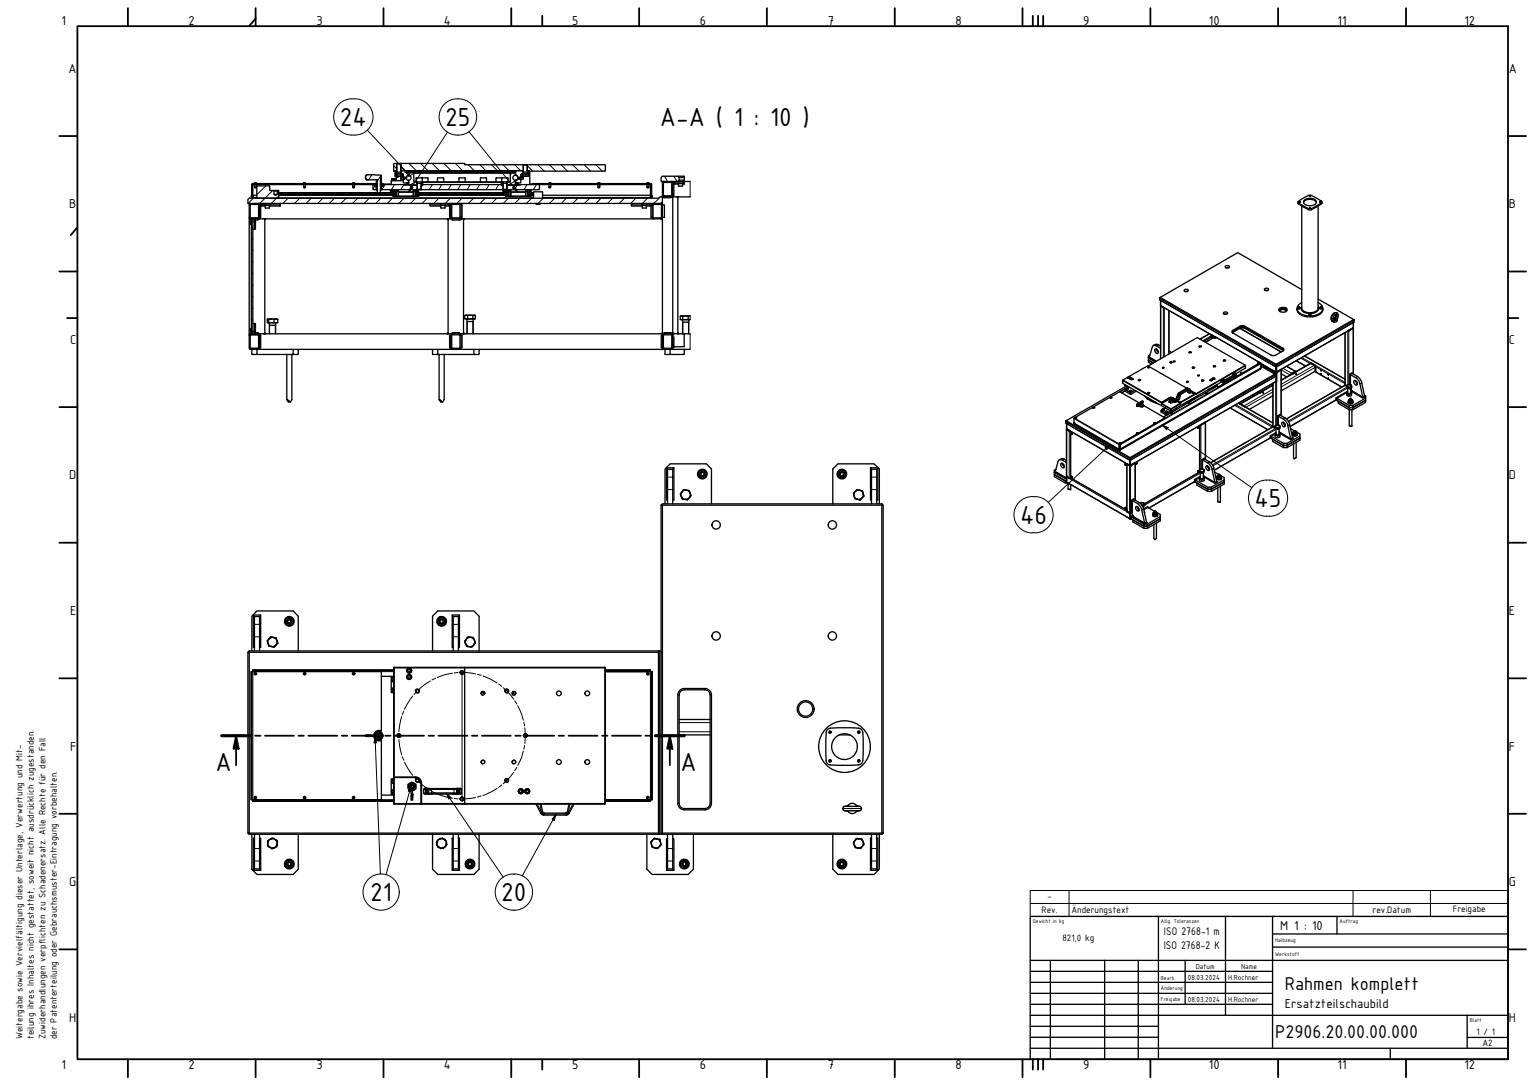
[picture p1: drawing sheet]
<svg xmlns="http://www.w3.org/2000/svg" width="594mm" height="420mm" viewBox="0 0 594 420" stroke-linecap="round" stroke-linejoin="round" font-family="sans-serif">
<defs><g id="words">
<g font-size="10.9">
<text x="131.6" y="48.8">24</text>
<text x="172.4" y="48.8">25</text>
<text x="255.6" y="48.6">A-A ( 1 : 10 )</text>
<text x="485.8" y="196.4">45</text>
<text x="395" y="202.8">46</text>
<text x="83.5" y="298.7">A</text>
<text x="263.6" y="298.7">A</text>
<text x="143.4" y="349">21</text>
<text x="194.1" y="349">20</text>
</g>
<g font-size="7.7">
<text x="497.6" y="383.5">Rahmen komplett</text>
<text x="493.8" y="402.1">P2906.20.00.00.000</text>
</g>
<g font-size="5.4">
<text x="23.9" y="9.8">1</text>
<text x="73" y="9.8">2</text>
<text x="122.6" y="9.8">3</text>
<text x="171.8" y="9.8">4</text>
<text x="221.6" y="9.8">5</text>
<text x="271" y="9.8">6</text>
<text x="320.5" y="9.8">7</text>
<text x="370" y="9.8">8</text>
<text x="419.5" y="9.8">9</text>
<text x="468.1" y="9.8">10</text>
<text x="518" y="9.8">11</text>
<text x="567.2" y="9.8">12</text>
<text x="26.5" y="28.2">A</text>
<text x="584.4" y="28.2">A</text>
<text x="26.8" y="80.7">B</text>
<text x="584.4" y="80.7">B</text>
<text x="27.2" y="133.1">C</text>
<text x="584.4" y="133.1">C</text>
<text x="26.8" y="185.7">D</text>
<text x="584.4" y="185.7">D</text>
<text x="27.2" y="238.2">E</text>
<text x="584.4" y="238.2">E</text>
<text x="27.2" y="290.7">F</text>
<text x="584.4" y="290.7">F</text>
<text x="26.8" y="343.1">G</text>
<text x="584.4" y="343.1">G</text>
<text x="495.7" y="360">M 1 : 10</text>
<text x="26.8" y="395.6">H</text>
<text x="497.6" y="390.5">Ersatzteilschaubild</text>
<text x="584.4" y="395.6">H</text>
<text x="23.9" y="414.1">1</text>
<text x="73" y="414.1">2</text>
<text x="122.6" y="414.1">3</text>
<text x="171.8" y="414.1">4</text>
<text x="221.6" y="414.1">5</text>
<text x="271" y="414.1">6</text>
<text x="320.5" y="414.1">7</text>
<text x="370" y="414.1">8</text>
<text x="419.5" y="414.1">9</text>
<text x="468.1" y="414.1">10</text>
<text x="518" y="414.1">11</text>
<text x="567.2" y="414.1">12</text>
</g>
<g font-size="4.6">
<text x="450.8" y="362.2">ISO 2768-1 m</text>
<text x="450.7" y="367.6">ISO 2768-2 K</text>
</g>
<g font-size="3.9">
<text x="403.4" y="353.7">Rev.</text>
<text x="405.6" y="348.1">-</text>
<text x="414.9" y="353.7">Änderungstext</text>
<text x="531.5" y="353.7">rev.Datum</text>
<text x="562.6" y="353.3">Freigabe</text>
<text x="411.4" y="364.4">821,0 kg</text>
<text x="571.8" y="400.8">1 / 1</text>
<text x="8.7" y="402.4" transform="rotate(-90 8.7 402.4)">Weitergabe sowie Vervielfältigung dieser Unterlage, Verwertung und Mit-</text>
<text x="13.1" y="402.4" transform="rotate(-90 13.1 402.4)">teilung ihres Inhaltes nicht gestattet, soweit nicht ausdrücklich zugestanden.</text>
<text x="17.6" y="402.4" transform="rotate(-90 17.6 402.4)">Zuwiderhandlungen verpflichten zu Schadenersatz. Alle Rechte für den Fall</text>
<text x="22" y="402.4" transform="rotate(-90 22 402.4)">der Patenterteilung oder Gebrauchsmuster-Eintragung vorbehalten.</text>
<text x="574.1" y="405.1">A2</text>
</g>
<g font-size="3">
<text x="463.1" y="375.1">Datum</text>
<text x="480.6" y="375.1">Name</text>
<text x="460" y="379.4">08.03.2024</text>
<text x="475.6" y="379.4">H.Rochner</text>
<text x="460" y="387.9">08.03.2024</text>
<text x="475.6" y="387.9">H.Rochner</text>
</g>
<g font-size="2.3">
<text x="400" y="357.4">Gewicht in kg</text>
<text x="449.6" y="357.4">Allg. Toleranzen</text>
<text x="518.8" y="357.4">Auftrag</text>
<text x="493.8" y="364.7">Halbzeug</text>
<text x="493.8" y="370.1">Werkstoff</text>
<text x="449.6" y="379.4">Bearb.</text>
<text x="449.6" y="383.2">Änderung</text>
<text x="449.6" y="387.5">Freigabe</text>
<text x="569.2" y="395.6">Blatt</text>
</g>
</g></defs>
<!-- layer: Schraffur (ISO) -->
<g fill="none" stroke="#000" stroke-width=".39">
<path d="M97.4 75.6l.1 .3M97.5 75.3l.2 .1M97.5 71.6l.2 .1M97.7 76.2l.2 .2M98.1 76.8l-2 2M102.9 71.1l.4 .2M102.9 72l-3.5 3.4M105.6 73.8l-5 5M107.9 75.9l-2.8 2.9M109.3 71.1l.3 .2M111.6 76.8l-2 2M115.6 71.1l.4 .2"/>
<path d="M116.1 76.8l-2.1 2M120.5 76.8l-1.9 2M122 71.1l.3 .2M125 76.8l-1.9 2M128.3 71.1l.4 .2M129.5 76.8l-2 2M134 76.8l-2 2M134.7 71.1l.3 .2M138.5 76.8l-2 2M141 71.1l.4 .2M143 76.8l-2 2M144 67.7l-1.2 1.9"/>
<path d="M145.4 71.2l.4 .7M145.4 71.5l-.9 1.7M145.7 73.1l.4 .3M147.3 74.5v.2M147.4 70.2l.3 .4M147.4 68l-1.3 2.3M147.5 76.8l-2 2M147.8 71.2l.5 .9M149.1 71.5l-1.1 1.9M152 76.8l-2 2M152.5 64.1l1.1 1.2M152.8 71.5l-1.2 1.9"/>
<path d="M153.5 66.5l-.5 .3M155.2 69.1l.2 .2M155.3 64.6l1.4 1.5M155.7 66.1l-.4 .2M156.4 71.5l-1.1 1.9M156.5 76.8l-2 2M158.4 63.3l2.8 2.8M160 71.7l-1.1 1.7M160.3 67.1l-4.1 2.3M160.8 70.5l-2.1 1.2M161 76.8l-2.1 2M162.9 63.3l2.8 2.8"/>
<path d="M163.6 71.7l-.5 .9M163.7 71.5h.1M163.7 70.9l-.4 .3M165.5 76.8l-2.1 2M167.4 63.3l2.8 2.8M167.4 71.5l-1.2 1.9M169.9 76.8l-1.9 2M171.1 71.5l-1.2 1.9M171.9 63.3l2.8 2.8M174.4 76.8l-2 2M174.8 71.5l-1.2 1.9M176.3 63.3l2.8 2.8"/>
<path d="M178.4 71.5l-1.1 1.9M178.9 76.8l-2 2M181.4 63.8l2.2 2.3M182.1 71.5l-1.2 1.9M183.4 76.8l-2 2M185.7 71.5l-1.1 1.9M185.9 63.8l2.3 2.3M187.9 76.8l-2 2M189.4 71.5l-1.1 1.9M190.3 63.8l2.3 2.3M192.4 76.8l-2 2M193.1 71.5l-1.1 1.9"/>
<path d="M194.6 70.9l-.5 .3M194.8 63.8l2.3 2.3M196.7 71.7l-.4 .5M196.9 76.8l-2 2M198.7 66.9l-1.1 .6M199.3 63.8l2.3 2.3M199.6 70.1l-2.8 1.6M200.2 66.1l-.5 .2M200.3 71.7l-1 1.7M201 69.1l.8 .4M201.4 76.8l-2 2M201.7 68.9l-2 1.1"/>
<path d="M204.1 71.5l-1.2 1.9M204.2 64.2l2.1 2.1M204.9 67l-.5 .3M205.9 76.8l-2.1 2M207.8 71.5l-1.2 1.9M208.3 63.8l2.5 2.5M210.4 76.8l-2.1 2M210.6 71.1l-.4 .2M212.8 63.8l2.5 2.5M214.8 76.8l-1.9 2M216.9 71.1l-.4 .2M217.3 63.8l2.5 2.5"/>
<path d="M219.3 76.8l-1.9 2M221.7 63.8l2.6 2.5M223.3 71.1l-.4 .2M223.8 76.8l-2 2M226.3 63.8l2.4 2.5M228.3 76.8l-2 2M229.6 71.1l-.4 .2M230.8 63.8l2.4 2.5M232.8 76.8l-2 2M236 71.1l-.4 .2M237.3 76.8l-2 2M241.8 76.8l-2 2"/>
<path d="M242.3 71.1l-.4 .2M246.3 76.8l-2 2M248.7 71.1l-.4 .2M250.8 76.8l-2 2M252.1 76.2l-.1 .1M252.3 72.6l-.1 .1M252.5 75.8l-.2 .1M255.8 76.2l-2.6 2.6M257.4 68.2l1.1 2.1M261 68.2l1.2 2.1M97.3 96.5l.6 .6M97.3 92l.6 .6"/>
<path d="M97.3 87.5l.6 .6M97.3 119l.6 .5M97.3 114.5l.6 .5M97.3 110l.6 .6M97.3 105.5l.6 .6M97.3 101l.6 .6M97.3 127.9l.6 .6M97.3 123.4l.6 .7M260.7 133.8l-.2 .1"/>
</g>
<!-- layer: Sichtbar (ISO) -->
<g fill="none" stroke="#000" stroke-width=".51">
<path d="M96.7 79l-.2 5.2M96.7 78.9l.2 .2M96.9 79.1l3.4 .2v4.9l-.4 .3-3-.1M96.9 79.4l3.2-.1v4.9h-3.2M96.9 79.1v5.3M97.2 78.8h-1.2v-1.5l.5-.5h158.5l.5-.6h1v2.1l-.6 .5M97.4 75.6l.2 .7 .3-.7-.1 .9-.5-.1zM97.9 71.1h46.8l-46.8 .2v4.7M97.9 76.3l1.5 .2M97.9 71.5h46.6M97.9 75.6h1.5M97.9 71l-.4 .5v4.7l.2-4.7 .2-.3"/>
<path d="M98.5 71v.1M98.6 72.4h.7zM98.6 71.5l.1 1.1M98.7 72.6h.5M98.7 70.8l.7 .2M98.7 70.8l-.2 .2M99.2 72.4v.2M99.3 71.5v.9M99.4 71v.1M99.4 72h5.1v1.8l1.6 .2v1.3l.6 .4 .7-.4v-1.3l.5-.2v3h-8.5zM99.9 78.8l.6 .6h.5l-.5 .4M101 79.4v4.8h-.5"/>
<path d="M101.1 79.4v.4h1.6M101.2 78.8l.1 .4h1.3l.1-.4M101.2 79h1.5M101.5 79.2l-1 .2v-.6v5.4M102.6 79.4h1.9M102.7 79.5l.1 1 1.4 .1M104.3 79.5l-.1 1.1M105.9 73.8h1.7M106.1 75.3h1.3M106.1 74h1.3M107.9 75.3h44.4M107.9 75.6h44.4"/>
<path d="M107.9 75.1h44.2M107.9 74.6h38.3M107.9 75.5h44.4M107.9 76.7h98.6M108.5 78.8v.6h-7M108.5 79.4v.4h-4.2M117.5 71v.1M117.6 72.4h.7zM117.6 71.5l.1 1.1M117.7 72.6h.5M117.7 70.8h.5M117.7 70.8l-.2 .2"/>
<path d="M118.1 70.8l.3 .2M118.2 72.4v.2M118.3 71.5v.9M118.4 71v.1M136.5 71v.1M136.5 71l.7-.2 .2 .2M136.6 72.4h.7zM136.6 71.5l.1 1.1M136.7 72.6h.5M137.2 72.4v.2M137.3 71.5v.9M137.4 71v.1"/>
<path d="M141.9 67.8l3.3-.1 2.2 .2-.1 6.8h-1.1l-.2-5.1h-4l-.5-.9zM144.5 71.5h1.3v1.9h-1.3zM144.7 71.3h.3M144.7 71.1h1M145 71.2h.8l-.1 1-.7-.1zM145.7 69.6h.3l.1 .3v3.5h-.4zM147.3 74.6h5M147.4 68.2h.3l-.1 5.2h-.2zM147.4 68.1l.3-.2zM147.7 68v.2M147.7 71.2h.8v.9h-.9zM147.7 67.9v.1"/>
<path d="M151.3 73.4a.33 .33 0 0 0-.1 .6 .33 .33 0 0 0 .5 0 .33 .33 0 0 0-.1-.6l.2 .6-.5 .1M151.3 73.5h.1M151.4 73.7v.1M151.5 71.3l-3-.1v.3M151.6 74.2l.3 .1M151.6 69.4h1.4M151.6 69.4v.5h1.4M151.6 69.4h1.9M151.8 69.9v.1M152 74.2l.1 .1M152 73.6v-.2l-.1 .7h-.5M152 73.9l.1 .4"/>
<path d="M152 73.9l-.4 .2M152 73.6v.3M152 73.4l.1 .1M152.1 74.3h.1M152.1 74.7l.2 .5M152.1 69.4v.5M152.1 73.5l-.1 .1M152.1 73.5v.8M152.2 73.4l-.1 .1M152.3 73.4v2.7h2M152.3 76h9.8M152.3 74.7l-44.4 .1"/>
<path d="M152.3 74.1l-.2 .2M152.4 73.4v2.7M152.7 73.4v2.7M152.9 73.4v2.7M153 69.4h.5M153 69.4v.5h.5v-.5M153 68.2h.4M153 68.2v-.8h.7v.8M153 68.2h3.1M153.3 67.3l-.3-.1 .2-1.1h.3l-.1 1.2M153.3 67.3h2.3M153.3 67.3v.1"/>
<path d="M153.3 69.9v.1M153.4 73.4v2.7M153.5 68.2v.4M153.5 73.4v2.7M153.5 68.3v.4M153.5 68.3h.6v.4h-.6M153.5 67.2h.1M153.5 68.2v.1M153.6 63.4h1.7M153.6 63.4v3.9M153.6 66.7h1.7M153.7 63.3l-1.2 .2v2.8l1-.2"/>
<path d="M153.7 68.2h-.3M153.7 68.2h2.1M153.7 67.4h2.1v.8M154.1 68.2v.1M154.1 68.2v.3M154.3 73.4v.9h5.8v-.9M154.3 74.3v1.8M154.3 74.4v1.7M154.3 74.4h5.8M155.1 63.3h24.9v.5h22.8M155.1 67.4v.8M155.2 69.2v.1"/>
<path d="M155.2 69.3h.2M155.2 68.8h.1M155.3 67.2h.1M155.3 63.4v3.9M155.4 69.4l.5 .1M155.6 67.3h.2M155.6 67.3v.1M155.8 68.2h-.2M155.9 67.3l.3 .3M155.9 68.6l-.7 .2v.5M155.9 68.6l.9 .2-.1 .6h-.8M156.1 67.4v1.1"/>
<path d="M156.1 68.5l-.2 .1M156.1 68.5v.1M156.2 70h-4.7v1.5M156.2 68.3v-.7l.1 3.2h1.8l.1-.9M156.2 68.4l-.1 .1M156.5 71.5h1.8M157.6 70.8h.1M158.1 70.8h.2M158.2 70.7h.1M158.2 66.5h41.5M158.3 67.9a.98 .98 0 0 0-1.1 .9 .98 .98 0 0 0 1.1 1M158.3 67.9a.98 .98 0 0 1 .9 .9 .98 .98 0 0 1-.9 1"/>
<path d="M158.3 67.9l.1-1h1.8l.1 3.2M158.3 69.9v1.1l-.6-.2M158.3 69.8h.1M158.3 67.9h.1M158.8 66.9h.1M158.8 66.9l-.7-.8h-2.7v1.2M158.8 66.9l-.6-.2v1.2M160.1 74.3v1.8h-5.8M160.2 66.9h37.5M160.3 70.1l.3 .4h2.9M160.3 67h37.3M160.8 73.4v2.7h-.7v-1.7"/>
<path d="M160.8 75.3h.1M160.8 75.6h.1M160.8 75.1h.1M160.8 74.8h.1M160.8 74.6h.1M160.8 75.5h.1M160.9 73.4v2.7h.5v-2.7v2.7h.3v-2.7M161.4 70.5v1.2h-3l-.1-.4-.7-.4M161.4 70.6h.1M161.4 71.5h.1M161.5 70.5v2.8M161.5 71.7l-13.9-.2v1.9h14.1"/>
<path d="M161.5 73.3h1.6M161.5 71h1.6M161.7 73.4v2.7h.3v-2.7l.1 2.7v-2.7M162.1 75.3h33.7M162.1 75.6h33.7M162.1 74.7h33.7M162.1 74.6h33.7M162.1 75.5h33.7M162.3 75.1h33.3M162.3 74.7l-.2 .5M163 73.4h31.8M163.1 71.7h31.7"/>
<path d="M163.1 70.6h.2M163.1 71.5h.2M163.1 70.5v2.8M163.2 70.5h-.1M163.3 70.5v1l.3 .2-.1-1.2M163.4 68.9l.1 1.6M163.4 68.9h-2.2v1.6M163.6 70.5h30.6M163.7 70.6h30.4M165.6 68.9l.1 1.6M165.6 68.9h-2.1M166.6 79.4v.4h4.2"/>
<path d="M166.6 78.8v.6M166.6 79.4h6.9M169.6 68.9l-.2 1.6M169.6 68.9h2.2v1.6M170.6 79.4h1.9M170.8 79.5v1.1M172.3 79.5v1l-1.5 .1M173.5 78.8v.6h1.1v-.6v.6h-.5l.5 .4M173.9 79.4v.4h-1.6M174.1 79.4v4.8h.5v-4.8M174.9 79.4l.2-.2h2.8l.3 .2-.1 4.9-3 .1-.2-.3M174.9 79.4v4.8"/>
<path d="M175.1 78.8l-.6 .6M177.7 70.5l.1-1.6h2.2l.1 1.6M178 78.8l.6 .6M178.6 79.4h.3v4.8h-.3M178.6 79.4v4.8M188.2 68.9l.2 1.6M188.3 68.9h-2.2v1.6M194.3 70.5l-.1 1.2 .4-.2v-1M194.3 70.5h2.4M194.3 68.9h.1M194.4 68.9h-2.3v1.6M194.6 70.6h.2"/>
<path d="M194.6 71.5h.2M194.7 70.5l.1 2.8M194.8 73.3h1.5M194.8 71h1.5M194.8 73.4a.33 .33 0 0 0-.1 .6 .33 .33 0 0 0 .5 0 .33 .33 0 0 0-.1-.6l.2 .6-.5 .1M194.8 73.4h.1M194.8 73.5h.1M194.9 73.7v.1M195.1 74.2l.5 .1M195.4 73.4l.1 .6-.6 .1M195.5 74.1h-.3M195.5 74.1l.1 .2"/>
<path d="M195.5 73.9v.2M195.5 73.6v.3M195.5 73.9l.1 .1M195.6 74.3h.1M195.6 74.7l.2 .5M195.6 73.5l-.1 .1M195.6 73.5v.8M195.6 74l-.1 .1M195.7 73.4l-.1 .1M195.8 73.4v2.7h2M195.8 76h9.8M195.8 74.1l-.2 .2"/>
<path d="M195.9 73.4v2.7M196.2 73.4v2.7M196.3 71.7l12.6-.2v1.9h-12.7M196.3 70.6h.1M196.3 71.5h.1M196.3 70.5v2.8M196.4 70.5h-.1M196.4 73.4v2.7M196.5 70.5v1.2h3l.7-.8M196.6 68.9l.1 1.6M196.6 68.9h-2.2l-.1 1.6M196.9 73.4v2.7"/>
<path d="M197 73.4v2.7M197.6 70.1l-.2 .3-.7 .1M197.8 73.4v.9h5.8v-.9M197.8 74.3v1.8M197.8 74.4v1.7M197.8 74.4h5.8M199 66.8l.7-.3 .1-.4h2.6v1.2M199 66.8v.1M199.1 66.9h-.1M199.1 66.9l-1.5 .1v3.1M199.1 66.9l.5 .1v.9M199.1 66.9l.6-.2-.1 1.2a.98 .98 0 0 1 1 .9 .98 .98 0 0 1-.9 1"/>
<path d="M199.6 69.9v1.1l.6-.2M199.6 70.7h.1M199.6 71.5h1.8M199.6 71.3h1.1M199.6 70.8h.2M200.2 70.8h.1M200.2 70.9h.1M200.7 70.8v.7M201.7 67.6l-.1 3.2h-1.8l-.2-.9M202.2 69.3l.3 .1M202.3 68.8l-.6-.2-.7 .2 .2 .6h.8M202.3 69.3l-.6 .2"/>
<path d="M202.3 67.3v.9M202.5 68.7l-.3 .1M202.5 67.2h.1M202.5 68.7l.1 .1M202.6 63.9h1.6M202.6 66.1h-47.3M202.6 66.7h1.6M202.6 63.9v3.4M202.7 68.8h.1M202.7 68.8l-.2 .5M203.6 74.3v1.8h-5.8M203.6 67.4h-1.4v.8"/>
<path d="M203.6 68.2v-.8h1.1v.8M204.1 63.8l30.3 .2v2.3l-30.1-.2M204.2 67.2h.1M204.2 63.9v3.4M204.3 75.3h.1M204.3 75.6h.1M204.3 75.1h.1M204.3 74.8h.1M204.3 74.6h.1M204.3 75.5h.1M204.4 67.3l-.1-1.2h.4l.2 1.1-.4 .1M204.5 67.3h-2.5l-.3 .3"/>
<path d="M204.5 67.3v.1M204.7 68.2h-2.5M204.9 66.7h.3v4.8M205.2 71.3h.9M205.6 74.6l.9 .2M205.6 73.4v2.7l-.1-2.7v2.7h-.3v-2.7v2.7h-.3v-2.7v2.7h-.5l-.1-2.7v2.7h-.7v-1.7M205.6 75.3h.9M205.6 75.6h1M205.6 74.7l.9 .1M205.6 75.5h.9M205.8 74.7l-.2 .5M206.5 74.8v.3h-.7"/>
<path d="M206.5 75.1v1.7M206.5 76.5h.1M206.6 76.8v-2.5h3.5v2.5M207.6 78.8l.1 .2h1.3l.2-.2M207.6 78.9h1.6M210.1 75.6h41.8M212.5 71v.1M212.5 71l.7-.2 .2 .2M212.6 71.5l.1 1.1M212.7 72.6h.5M212.8 72.4h-.2h.6M213 72.4h.2"/>
<path d="M213.2 72.4v.2M213.3 71.5v.9M213.4 71v.1M231.5 71v.1M231.5 71l.7-.2 .2 .2M231.6 71.5v.9M231.6 72.4h.7h-.3M231.6 72.4h.2M231.7 72.6h.5M231.7 72.4v.2M232.2 72.4v.2M232.3 71.5v.9"/>
<path d="M232.4 71v.1M244.5 79.4v.4h4.2M244.5 79.4h7M244.5 78.8v.6M248.5 79.4h2M248.7 79.5l.1 1 1.5 .1M250.3 79.5l-.1 1.1M250.4 71v.1M250.4 71l.7-.2 .3 .2M250.6 71.5v.9M250.6 72.4h.7h-.2M250.6 72.4h.2"/>
<path d="M250.7 72.6h.5M250.7 72.4v.2M251.3 71.5l-.1 1.1M251.4 71v.1M251.5 78.8v.6h1v-.6v5.4M251.9 71.3l-43 .2M251.9 71.3l-45.8-.2 45.8-.1 .4 .4v4.8M251.9 71.5v4.5M251.9 76.3l-41.8 .2M251.9 71.2l.3 .2 .1 4.8M252 79.4v.4h-1.7M252.1 79.4v4.8h.4"/>
<path d="M252.3 76.2v-.6l.2 .6M252.6 76.2l-.2 .3h-.3l-.1-.9 .1 .6h.2M253.1 79.2h2.8l.3 .2-.1 4.9-3 .1M253.1 79.2l-.2 .2v4.8l.2 .2M253.1 78.8l-.6 .6h-.4l.4 .4M255.9 78.8l-159.2 .1M255.9 78.8l.6 .6h.8v4.8h-.8l-.6 .6M256.5 78.3l-.4 .5h.4h-.5M256.5 78.3v51h-.4l.4-.5M256.5 76.2h.6M256.5 75.6l.2 .5M256.7 70.4l-.2 5.8h.6"/>
<path d="M256.7 76.1l.3 .1M256.7 70.5l.2 .1M256.9 70.6h3.2l.2 .2v5l-3.4 .1M256.9 70.6v5.3M256.9 70.8h3.3l-.1 5-3.2-.1M256.9 75.9l-.2 .2M257.1 76.2h2.8M257.1 70.3h2.8M257.1 70.3l-.4 .2M257.1 70.3h-1.1v-1.6l.5-.5h6l.5 .5v1.1l-.5 .5h-2.6M257.1 76.2v.4h2.8v-.4M259.9 70.3l.4 .1 .2 .4"/>
<path d="M259.9 76.2h.6v53.1M260.5 75.7l-.2 .4-.4 .1M260.5 76.2h2v53.1v-.5l.5 .5M260.5 75.7v.5h-.6M260.5 70.8h.5l-.5 .5M260.5 70.3v5.4M260.7 75.7l-.2 .4M261 70.8v4.9h-.5M261.1 70.8v.5h1.7M261.6 70.3v.5M262.5 68.2h2.5v2.6h-4.5M262.5 70.8v.3h2v-.3"/>
<path d="M262.5 76.2h.3l-.3 .4zM262.5 70.3h4.8M262.5 76.2h4.8M262.8 72h1.6M262.8 71.1v.9M263 69.8h2M263 68.7h2M264.4 71.1v.9M265 70.8v.5h-.6M502.7 78.2v.6a9.6 9.6 0 0 0 5 2.5l4-2.3 .2-.8M502.8 78l4.2-2.5a11.3 11.3 0 0 1 4.9 2.8v.2a9.6 9.6 0 0 1-5 2.4l-4-2.3zM503.2 78.1l.4 .2z"/>
<path d="M504.1 79.8v39.5a3.6 3.6 0 0 0 5.2 1.4l.9-.6 .3-.7v-39.6M504.8 78.4a3.1 3.1 0 0 1 5 0M505.1 77.5a3.1 3.1 0 0 1 4.7 .7 2.95 2.95 0 0 1-4.3 1l-.7-.7zM507.1 75.9l.4 .1zM96.5 84.1l.2 .5M96.5 84.2v.6h.7M96.7 84.6l5.9 .2v44.5l-5.9 .2M96.9 84.4l-.2 .2M97.1 85.8h.1M97.1 86.8h.1M97.1 85.7l-.3 .9 .3 .2M97.2 84.8h-.7v44.5h.7"/>
<path d="M97.2 84.8l.1 .4M97.3 84.9h.6v44.2h-.6zM97.3 85.6v1.2M97.9 85.8h.7v3M97.9 84.8v.1M97.9 88.8h.7M98.6 85.3h.3v3.5h-.3M98.6 86h.1M98.6 86.6h.1M98.7 86v.6M98.9 84.8l-.3 .4v-.4v1M100.5 84.2l-.6 .6v.4h-1.3"/>
<path d="M100.7 84.2l-.5 .6M102.6 84.8h.3l-.3 .4zM102.6 84.8h70.9M173.1 84.8h.4v.4zM174.5 84.1l.6 .7v.4h3.1l.6-.4M178.6 84.1l-.6 .7h-4.5v44.5h6v-44.5l-1.1-.3M179.5 84.8h77h-.4l.4 .4M179.5 84.8h.5l-.5 .4zM252.5 84.1l.6 .7M449.5 118.3h.1M449.5 118.3v.2M449.5 116.2v2.1z"/>
<path d="M449.5 118.4v20.6M449.5 118.5l1.5 .7M449.5 118.5v-.2l19.8 11.5M458.6 112.4a.82 .82 0 0 1 .9-.4 .82 .82 0 0 1 .6 .7 .88 .88 0 0 1-1.5-.3zM459 112.9h.8M474.6 103a.73 .73 0 0 1 .9-.2 .73 .73 0 0 1 .4 .8 .75 .75 0 0 1-.9 .3 .75 .75 0 0 1-.4-.9zM474.9 103.7h.8M489.8 111.8a.82 .82 0 0 1 .9-.3 .82 .82 0 0 1 .5 .8 .8 .8 0 0 1-.9 .3 .8 .8 0 0 1-.5-.8zM490.1 112.5h.8M495.4 119.5a1.87 1.87 0 0 1 3.1 .6 1.92 1.92 0 0 1-3.3-.2zM502.3 119.5a3.8 3.8 0 0 0 4.4 3.2 4.8 4.8 0 0 0 5.6-2.8v-.4M502.7 119l.7-.1v.6l-.7 .1z"/>
<path d="M502.9 119h.4zM502.9 119v.1M503.1 119.1l-.1 .1M503.1 118.9l.1 .3M504.1 112.1l-24.7-14.3-30.1 17.4 44.9 25.9 30.1-17.4-13.8-7.9M504.1 117.2a2.32 2.32 0 0 0-1.8 2.4 2.32 2.32 0 0 0 2.1 2.2 6.5 6.5 0 0 0 7.7-1.6 2.3 2.3 0 0 0-1.6-3M504.1 118.8a2.01 2.01 0 0 0 2.4 2.5l.5 .1M510.5 118.8a2.01 2.01 0 0 1-2.4 2.5l-.5 .1M511.2 119l.7-.1v.6l-.7 .1zM511.4 119l.3 .2zM511.4 119v.1M511.6 119.1l-.1 .1"/>
<path d="M511.6 118.9v.3M96.7 129.4l-.2 .5M96.7 129.5l.2 .1M96.8 128l.3 .3M96.9 129.6l3.4 .2v5.1h-3.4M96.9 134.9l-.2 .2 .5 .2h170.1M96.9 129.9l.3-.3 2.9 .1v5h-3.2M96.9 129.6v5.3M97.1 127.2h.1M97.1 128.3h.1M97.1 127.2l-.3 .9M97.2 129.3h-.7l.2 5.8"/>
<path d="M97.3 127.2v1.2M97.3 128.8l-.1 .5M97.5 135.3v2h2v-2M97.9 128.2h.7v1.1v-.5l.3 .5M97.9 125.3h.7v2.9M97.9 129.1v.2M98.6 128.8h1.3v.5l.4 .1 .2 .5M98.6 125.3h.3v3.4h-.3M98.6 127.5h.1M98.6 128.1h.1M98.7 127.5v.6M99.5 137.3h14"/>
<path d="M100.2 129.3l.5 .6M100.5 134.7l-.6 .6M100.5 129.9h.5v4.8h-.5M100.5 129.9v4.8M100.7 134.7l-.5 .6M102.6 128.8l.3 .5h-.3zM102.6 129.3h70.9M103.7 123.5l3.9 .2M103.8 124.9v.1M103.8 125h3.4M104.1 123.7h2M104.1 123.7h-.6v1.2h.6"/>
<path d="M104.1 123.7v1.2h2M104.3 125v4.3M104.3 126h2.4M106.1 123.7h1.5M106.1 123.7v1.2h1.5v-1.2M106.7 125v4.3M107.2 124.9v.1M111.1 137.3v17.4M113 137.3l-.1 17.7a.61 .61 0 0 1-.6 .5 .61 .61 0 0 1-.6-.5l-.6-.3 .6 1h.7M113.5 135.3v2h2v-2M167.5 135.3v2h2v-2M169.5 137.3h14"/>
<path d="M170.1 137.3v17.4M172 137.3v17.7a.62 .62 0 0 1-.6 .5 .62 .62 0 0 1-.6-.5l-.7-.3 .6 1h.7M173.1 129.3l.4-.5v.5zM174.1 129.9h.5v4.8h-.5zM174.5 134.7l.6 .6M174.5 129.9l.6-.6v-.5h2.8v.5l.7 .6M174.9 129.9l.2-.3h2.9l.2 .3M174.9 129.9v4.8M178.1 129.9v5l-3.2-.2M178.6 129.9h.3v4.8h-.3zM178.6 134.7l-.6 .6M179.5 128.8l.5 .5h-.5z"/>
<path d="M179.5 129.3h80.4M180 122.2h1.1M180 122.2v1.3h1.1M180 122.2h.1M180 122.2h4.1M180.3 123.5h3.4M180.8 123.5v5.8M180.8 124.5h2.5M181.1 122.2h3M181.1 122.2v1.3h2v-1.3M183.3 123.5v5.8M183.5 135.3v2h2v-2"/>
<path d="M184.1 122.2v1.3h-1M256.1 129.9h.4v4.8h-.4zM256.5 134.7l.6 .6M256.9 129.9l.1 5h2.9M257.6 135.3v2h7.4v-2M259.5 135.3v2M259.9 129.6h-2.8l-.2 .3M259.9 129.3v-.5h-2.8v.5l-.6 .6M259.9 129.3h.6v.6M259.9 129.6l.3 .3M259.9 129.3l.6 .6M260.2 129.9v4.8l-.3 .2"/>
<path d="M260.5 134.7l-.6 .6M260.5 129.9v-.6h4.5v5h-4v-3.8h-.3M260.5 130.5v3.8M260.5 129.9v4.8M260.5 128.8l.5 .5M260.7 134.3h.3v.4h-.5M263.5 122.5v1.2h3.8M263.5 122.5l3.8-.2-.8 .2M263.5 122.5h.9M263.8 123.7h3.4M264.4 123.8v5.5M264.4 124.8h2.4"/>
<path d="M264.4 122.5h2.1M264.4 122.5v1.2M265 129.3h2.3M266.5 122.5v1.2M266.8 123.8v5.5M444.8 138.7l2.6 1.5M445.1 138.2l-.3 .2 2.7 1.7M445.1 138.3l2.8 1.6M445.1 138.3l-.3 .1M445.3 137.5l-.5 .3v1.7l1.9 1.1-1.9-1.1v.8l1.2 .7M446.7 133.8l.7-.4 .8-.1 1.3 .7M447.4 135.2a.98 .98 0 0 1 1 .5 .98 .98 0 0 1-.2 1.2 1.25 1.25 0 0 1-.8-1.7z"/>
<path d="M447.9 135.2l.3 .8 .4 .4M448.4 135.7l-.3 .2M449.5 134.9l-1.9-1.1-1.1 .1-1.4 4.4M452.8 120.2v16.9M452.8 135.9l.9 .6M460.6 136.2a.35 .35 0 0 1 .6-.1 .35 .35 0 0 1-.1 .5h-.5zM468.3 129.3l-3.6 2M468.8 130.5l.1-.3 1.1 .5M468.8 130.5l.8 .5M468.8 130.5v.2M468.9 130.6l-2.7 1.6M469.3 129.8l1 .7-1-.5-.4 .2"/>
<path d="M469.3 129.8v.2M469.3 129.8l1.2 .6M470.3 130.7h.2zM470.4 130.7h.1M470.5 130.4l17.6 10.1M470.5 130.4l-3.6 2.2 3.5-2.1M470.5 130.7h.1M473.8 121.1l.1-.1a.73 .73 0 0 1 .9-.3 .73 .73 0 0 1 .4 .9 .89 .89 0 0 1-1.4-.5zM473.9 139.4h.1a.37 .37 0 0 1 .6 0 .37 .37 0 0 1-.1 .5 .37 .37 0 0 1-.5-.1zM474.2 121.6h.8M477.1 128.1l3.3-1.9h1.5l15 8.7 .3 .7-3.4 2h-1.3l-15.2-8.7zM477.4 128.8l3-1.8h1.4l15.2 8.8"/>
<path d="M477.6 129.1l-.3-.3 .3-.6 2.9-1.7h1.3l14.9 8.7 .3 .4-.3 .4M482 127.1h-1.7l15.8 9.2M495.6 120.4a1.84 1.84 0 0 1 2.6 0M495.8 120.1l1.8-.2 .3 .2v.6a.73 .73 0 0 0 .2-1 .73 .73 0 0 0-.9-.3 1.05 1.05 0 0 0-1.1 0 1.05 1.05 0 0 0-.5 1.1l.2 .2M502 139.7l3.5 2.1M505.3 137.8l15.6 9M507 121.4l.6-.1 .1 .7h-.8zM507.1 121.4l.5 .1-.4 .1zM507.1 121.4v.2M507.4 121.4l-.2 .2M515.8 124.2l.8 .5M516.3 123.5l.6-.3a.77 .77 0 0 0 .2-1.3l-.7 .8v.9"/>
<path d="M516.6 124.1v.6M516.9 123.7l.8-.3a.7 .7 0 0 1-.3 .8 .7 .7 0 0 1-.8-.1zM517.1 123l-.8 .1M517.8 123.5l-.1 1-1.1 .2M517.9 123.4a1.37 1.37 0 0 0-.6-2.3 1.83 1.83 0 0 0-1.7 1.3 1.83 1.83 0 0 0 .7 2l.1-.3v.7M517.9 123.3l-.1 .7M520.9 128.8v20.3M522 128.2h-.1M524.1 127.1l-2.1 1M524.1 126.9h.1M524.1 124.8v2.1M524.1 126.9v.2"/>
<path d="M524.1 126.9l-27.9 16.1M524.1 124.9v2M524.1 127v17.9M524.3 123.7l.1 .4zM423.4 157.8h.1M430 154l.2-.1zM430.1 154h.1M430.1 153.9v.1M434.3 152.1l1.4-.7-1.3 .7M434.8 147.3h.1M435.7 149.1h.1M435.7 149.1l.1 .4z"/>
<path d="M435.8 149.5l.3 .2zM436 150.7l-.3 .2M436 150.6v.2M436.1 150.7l.3 .2zM436.1 150.5v.2zM436.1 150.9v.1M436.2 149.3v.2l.1-.2M436.2 149.5l-.1 .2zM436.2 150.4h.4zM436.3 151.1h.1M436.4 150.9l.4-.1zM436.4 149.5l-.2 .2"/>
<path d="M436.6 150.4l.2 .2zM436.6 150.9v.2M436.6 150.3h.1M436.6 150.2v.1M436.8 150.1h.1M436.8 146.1a.43 .43 0 0 1 .6-.3 .43 .43 0 0 1 .2 .7l-.7-.1zM436.8 146.3a.47 .47 0 0 1 .5-.3 .47 .47 0 0 1 .4 .3M436.8 150.6v.2zM436.9 150.7l-.3 .4-.6-.3M437 146.2l.6 .1zM437 149.8l-3.4 1.9M437.1 150.2h-.5"/>
<path d="M437.2 146.1l-.1 .3M437.4 151.4l.2-.1zM437.4 151.4l.1 .5h.5l.3-.3M437.4 150l-.8 .4M437.5 146.2v.2l-.3-.1M437.5 151.5l.3 .2zM437.5 151.7v.2M437.6 151.3l.4-.1zM437.7 146.6a.43 .43 0 0 1 .6-.3 .43 .43 0 0 1 .2 .7h-.6zM437.7 146.9a.47 .47 0 0 1 .4-.4 .47 .47 0 0 1 .5 .4M437.7 151.9h.1M437.8 151.7l.3-.1z"/>
<path d="M437.9 146.7l.6 .1zM438 151.2l.3 .2zM438 151.7v.2M438.1 146.6l-.1 .3M438.3 151.4l-.2 .2zM438.3 146.7v.2h-.2M439.5 151.2l-1.7 .9v.7l-2.1-1.3v-.6l2.1 1.2M440 151.5l-2.2 1.3M440.3 156.5l-.1 .7 .2 .2M440.5 156.6l1.1-.7v.9l-1.2 .6zM440.6 156.6v.7v-.7M440.6 156.6h.1"/>
<path d="M440.7 157.1h.1M440.7 156.6h.1M440.7 156.6v.5M440.8 157.1h.1M440.8 156.5v.6M440.9 157h.1M440.9 156.4v.6M441 156.4h.1M441 156.4l.1 .6v-.6M441.1 157.1a1.27 1.27 0 0 0 1.7 .2l.3-.2 8.1 4.8-17.6 10.2M441.1 156l-7.5-4.3-17.5 10.1M441.3 157h.1"/>
<path d="M441.3 157.1l.6 .3h-.4zM441.3 156.9v.2M441.5 155.8l.1 .1-.1-.1-1.2 .7 .2 .1M441.7 155.7v.1M441.8 156.5l-.2 .1M441.8 155.6l.4-.2 .1 .3zM441.8 155.5v.2M441.8 155.7h.1M441.8 155.7l-.2 .2M441.8 155.5h.1M441.9 155.8v.5M441.9 157.4l.7-.1 .2-.4 .1 .2-.6 .4z"/>
<path d="M441.9 156.3l-.1 .2M442.1 155.4h.2M442.3 155.5v.3h-.4M442.3 155.4l.2 .2M442.3 155.4v.1M442.4 155.7l-.1 .5-.4 .1M442.5 155.6v-.1a.73 .73 0 0 1-.7 1M442.5 155.6h-.1M442.6 156.7l.2 .2zM442.6 155.7l-.1 1.4-.8 .1-.1-.4M442.9 157.1v.2M443 153.2l2.8 1.6"/>
<path d="M443.5 153.6l.7 .6M444.1 153.9l.5 .7M444.2 154l.1 .5M444.4 142.2l.5-.2a.29 .29 0 0 1-.1 .5 .29 .29 0 0 1-.4-.3zM444.5 154.2l-.2-.1 1.5 .8M444.5 152.1l.6 .2-.5 .1zM444.6 142v.1M444.6 154.6l3.9 1.8M444.7 141.7l19-11 18.6 10.8-19.1 11M445 154.5l.5 .5 2.1 .9M445 142v.1M445.1 154.5l-.5 .1"/>
<path d="M445.4 154.9l2.3 1M449.8 156.4l3.7 1.9M450 158.7h.1M450 158.7v.4l.5 .1 .3-.4M450 158.8l-.4 .1M450 158.7l.3 .2zM450 158.9v.2M450.1 158.5h.4zM450.2 142.3l.5-.1a.3 .3 0 0 1-.2 .4 .3 .3 0 0 1-.3-.3zM450.2 159.1l.1 .1M450.3 158.9h.4zM450.5 158.5l.3 .1z"/>
<path d="M450.5 159v.2M450.8 158.6l-.1 .3zM451.3 158l-.8 .5M451.4 159.6h.1M451.4 159.4l.1 .5 .4 .1 .3-.4M451.4 159.6l.3 .1zM451.5 159.3l.4-.1zM451.5 159.7v.2M451.6 159.9h.1M451.7 159.7h.4zM451.9 159.2l.3 .2zM451.9 159.8v.2"/>
<path d="M452.2 159.4l-.1 .3zM452.8 155.6v-.2l.1 .3 .9 .2-.5 .1M452.8 155.6l.5 .4M452.8 155.6v.1M453.1 154.2l-3.3 1.8v.4M453.1 154.5l-3.2 1.8M453.1 155.1l-.3 .3 .3-.2M453.1 154.2v1.4l.7 .1 .3-.5M453.3 154l-3.5 2-15-8.7v1.1l18.6 10.8M453.3 153.9l-.1 .1M453.3 153.9h.2M453.3 153.9l.1 .1"/>
<path d="M453.3 153.9v.1M453.3 154v.3h.4M453.3 156v.1M453.5 158.3h.1M453.7 154l3.5 1.7M453.7 154.8l-.4-.3-.2-.5a.7 .7 0 0 0 .7 .9M453.7 154.3v.5M453.7 154.3h.4M453.9 159.9h.1M453.7 154.8l.1 .1M453.8 155.9l.5-.3-.1 .3zM453.8 159.9h.1"/>
<path d="M453.8 159.9v.1M453.8 154h.1M453.8 155h.1M453.8 154l.1 .2M453.8 154.9v.1M453.8 155l.2 .1M453.9 154.2l3.3 1.7M453.9 154.2l.1 .1M454 154.4l1.3 .5M454 154.4l1.2 .7v.7l-1.2-.6zM454.2 155.9h.1M454.3 155.4v.2"/>
<path d="M454.6 154.9v.5M454.7 154.9v.6M454.7 154.9h.1M454.7 154.9l.1 .7 .1-.6M454.9 155h.1M454.9 155v.6M455 155.1v.6M455.3 154.9l.2 .7-.3 .2M455.3 154.9l-.2 .1M455.5 155.2l1.6 1M455.7 158v.5l-3.9 2.3M455.9 153.8l.2-.1 .1 .3"/>
<path d="M456.2 153l.4-.2-.4 1.2-.3-.2zM456.2 153.8v.1M456.3 153.8l-.2 .1M456.3 153.8l-.1 .1M456.3 153.8h.1M456.8 154.5h.1M457.2 156.3l-3.7 2.2v.7l-.1-.7-3.6-2.1M457.2 156.3l-3.7 2M457.2 155.9v.4M459.6 150.3l-15.1-8.7-9.7 5.6 15 8.6M459.6 147.7h.6a.32 .32 0 0 1-.3 .4 .32 .32 0 0 1-.3-.4zM459.6 150.3l-3.3 2-.8 2.1 .6 .4 .7-.3"/>
<path d="M459.6 150.3l.9 .3 .8 1.3-.7 .3-.6-.4-.1-.6M460.2 151l-3.1 1.9-.3 1.6M460.6 156.1h.1M460.5 156.1h.1M460.5 156v.1M460.6 156v.1M460.8 151l2.3 1.4M461.5 154.9l-2.3 1M461.8 142.3l.5-.1a.3 .3 0 0 1-.2 .4 .3 .3 0 0 1-.3-.3zM462 154.6l-2.7 1.3M462 154.4v.2M462.3 154.6l-3.9 1.8"/>
<path d="M462.5 154.2l.2 .2M462.6 154.1l-1.5 .8M462.7 154v.1M462.9 153.9a.7 .7 0 0 1-.4 .7 .7 .7 0 0 1-.7-.1M463.2 152.5l-6 3.4M463.4 153.6l-.7 .6M463.9 153.2l-2.8 1.6M463.9 145.2h.4a.3 .3 0 0 1-.1 .5 .3 .3 0 0 1-.4-.4zM467.4 152.2h.1M467.2 152.2h.1M467.2 152.1v.1M467.2 152.2v.1"/>
<path d="M467.3 152.1v.2M467.9 150.9h.6l-.3-.2-.1 .3M468 150.9h.1M468 150.9v.1M468.1 150.9h.3zM468.1 150.8l.3 .1M468.3 150.9h-.1M468.4 150.9v.1M468.6 147.2l.3-.2 .6 .2M468.6 147.2v.1M468.7 147a.4 .4 0 0 1 .6-.2 .4 .4 0 0 1 0 .6h-.5zM468.8 147.2h.6z"/>
<path d="M469 147l-.1 .3h.4v-.3M469.2 150.2v.1M469.3 150.2h-.1M469.3 150.1l.4 .1M469.3 150.2h.3zM469.4 150l.3 .2h-.5M469.4 150.1l.1 .2M469.5 146.8v-.1a.46 .46 0 0 1 .5-.3 .46 .46 0 0 1 .4 .4M469.5 147.2v.1M469.6 150.2h.1M469.7 150.2v.1M469.8 146.5l.5 .2-.4 .2-.1-.4v.3"/>
<path d="M470.1 146.5l-.3 .3M470.5 149.5l.1 .1M470.7 149.5l.1 .2zM470.7 149.3h.1M470.8 149.7l.2-.1zM471.2 149h.1M471.2 149.2l-.2 .4zM471.2 149.6l-20.6 11.9M473 147l-9.8 5.5M473.1 147.9l-19.6 11.3-1.7 1v.6l-2.2-1.2v-.7l2.2 1.3M473.5 146.7l-.6 .3v.8l2 .4M473.5 146.7h.1"/>
<path d="M473.6 147.4l1.3 .4h-1.3zM473.7 147.6v.1M473.8 147.4l.1 .3-.3 .1M473.8 148.2l.2 .1zM473.9 148.3h.1M473.9 148.2v.1M473.9 147.4l.1 .1M474 147.4l-.1 .2M474 147.4l-.3 .3M474 148.2v.1M474.8 148.1l-3 1.9M474.9 148.2l-3.1 1.8-.7-.5 .7 .4"/>
<path d="M476.4 158l14.5 8.4M477.5 144.4l-3.9 2.3M477.6 145.3l-3.1 1.7M478 145.6l-.5-.4v-.8l.6-.3 .7 1.2v.7M478.1 144.1l4.2-2.5v.9l-3.8 2.3M478.3 145.4l-3.1 1.8-1.6-.5M478.8 146l-3.4 2.1-.5 .1M479.7 156.1l.6 .3M480.2 156.4l1.9 1.1M480.3 156.4l12.7 7.3M480.6 144.3l.2 .1zM480.6 144.4h.1"/>
<path d="M480.6 144.3v.1M485 153l.6 .3M487.3 140.4l.2 .1zM487.4 140.5h.1M487.4 140.4l-.1 .1M488 140.6h.1M488 140.6l-9.2 5.4M488.1 140.6l.1 .3M488.1 140.6v.1M488.2 141.3l5.8 3.4-.2 .2M488.2 141.7l5.6 3.2M488.2 140.9l6.2 3.5-.4 .3"/>
<path d="M488.2 140.6l-.2-.1-9.2 5.3M488.2 140.9l.1 2-54.5 31.4M488.2 142.3l.1 .2M488.2 140.7l4.8 2.8M488.2 140.6v.2M488.3 142.5h.1M488.3 142.5l-54.5 31.5M488.4 140.9h-.1M488.6 150.9l.5 .3M489.1 152.1l.3 .1zM489.1 151.2l-1.7 .7-.3 .5M489.1 151.2h.1"/>
<path d="M489.2 151.2l-9 5.2M491.7 142.8l-.1 .1M493 143.5l1 .8M493 143.5l1.1 .6M493 148.4v16.8M493 153.3l-9.1 5.2M493 149.1l-3.8 2.1M493.8 145.2l-56 32.3v.7h-.3v-.7l-24.8-14.3v.7l24.8 14.3M493.8 145.2l-.1-.3-56.1 32.3-24.7-14.3 23-13.3M493.8 144.9v.3M494 144.3h.4M494 147.8v.1"/>
<path d="M494 144.3h.1M494.1 144.1l.1 .1M494.1 144.1h.1M494.1 144.2v.1M494.2 147.7l-27.3 15.8M494.2 144.2h.1M494.2 147.6v.1M494.2 141.1l.2 .3h-.4zM494.2 145.6v2M494.2 145.6l-56.4 32.6M494.2 147.7h.1M494.3 145.5l-.1 2.2"/>
<path d="M494.3 144.1v.1M494.3 144.2l.1 .1M494.3 142v2.1zM494.3 144.1h.1M494.4 141.4v.6h-.4v-.6l-44.9-26.1 .2-.1-.2 .9 45 25.9v2.1M494.4 144.4l-.2 1.2M494.4 141.4l30-17.3v.6l-30 17.3M496.2 143.1l-1.8 1.2M496.2 143l-1.9 1.1M496.2 143v18M496.2 144.8l2.1 1.2M498.3 141.8l3.5 2"/>
<path d="M501.8 143.8l-1.5 .8-.4 .5M501.8 143.8l.1 .1M501.9 143.9l-5.7 3.3M507.7 140.8l-.3-.1-5.5 3.2M507.7 140.8l-.3-.1 .5-.1 1.3 .7 .2 .6-.4-.4M507.7 140.8l1.3 .7M509 141.5l.4 .7M509.2 143.9l10.4 6M509.3 142.3h.3zM509.3 143.8l-13.1 7.6M509.3 142.3v1.5M509.6 142.3v1.5h-.3"/>
<path d="M511.4 143.4l.2 .2zM511.6 143.4l.1 .1M511.6 144.8l-.1 .2-.1-.2 .3 .1M514.4 146.4l.1 .1M514.4 144.9l.1 .2M517.3 155l-17.7 10.2M517.4 154.1l.3 .1M517.7 155l4.8 2.8M517.7 154.2v.8h-.4M517.7 154.2l4.8 2.8M520.9 149.1h.1M520.9 149.1l-22.7 13.1"/>
<path d="M521.5 149.4l.3 1.1 1 .1 .7-.4v-.5M521.5 149.3l-.5-.3-.2 .3 .7 .3M521.6 149.3l.2-.2-.1 .5zM521.6 151.9v.7a1.01 1.01 0 0 0 .7 .9 1.01 1.01 0 0 0 1.1-.4v-.7M521.6 152l-3.9 2.2M521.7 149.6l.6 .4h-.5zM521.7 151.8l.2-.1a.59 .59 0 0 0 .1 .8 .59 .59 0 0 0 .8 0l.6-.4-.3-.4a.47 .47 0 0 1 .3 .7 .47 .47 0 0 1-.6 .2 .78 .78 0 0 1-.9 0 .78 .78 0 0 1-.3-.7zM521.7 152.5v.6M521.8 150v.5M521.8 149.1l.9-.2zM521.9 151.5l-4.5 2.6-.1 .9M522.1 155.7a.96 .96 0 0 0 .9 .7 .96 .96 0 0 0 .9-.7"/>
<path d="M522.2 155.6a.89 .89 0 0 0 .6 .8 .89 .89 0 0 0 1-.3l.1-.5M522.2 155.8l.4 .3M522.2 155.2v.5M522.2 155.2v.6M522.3 155l.1 .4zM522.3 150l.8-.2-.3 .3zM522.4 154.9l.2-.2zM522.5 157h1.4v.8h-1.4zM522.5 157.8h1.4v.9h-1.4zM522.5 157.8l-4.2-2.4v.8l4.2 2.5M522.5 155a.51 .51 0 0 0 .5 .4 .51 .51 0 0 0 .6-.4M522.5 152.8v.7"/>
<path d="M522.5 158.7v6.2M522.6 154.8a.45 .45 0 0 0 .4 .5 .45 .45 0 0 0 .5-.5M522.6 155.6l-.2-.2 .8 .2 .5-.3-.1 .3M522.6 156.1l.1 .1M522.6 154.7h.1M522.7 154.7a.35 .35 0 0 0 .3 .4 .35 .35 0 0 0 .4-.4M522.7 154.3h.6l.1 .7h-.7v-.5M522.7 155.6l-.1 .5M522.7 148.9l.7 .4zM522.7 144.9l1-.6v.3l-.7 .5zM522.7 144.9v4M522.7 155.6v.6"/>
<path d="M522.8 150.1v.5M523 149v-3.9l2.1 1.2 1.3 1.4 1.4 6.5M523 154.6l-.3-.1v.5M523.1 150.4v1.7l-.3 .3-.9-.3v-1.6M523.1 150.5l.5 .8M523.2 150.7l-.1 .1M523.4 154.5l-.4 .1v.5M523.4 149.3l.1 .4-.4 .1zM523.4 154.7h.1M523.4 151l-.3 .1M523.4 154.7l.2 .2zM523.5 155.6h-.8"/>
<path d="M523.5 156.1l-.8 .1M523.5 155.6v.5M523.5 156.1h.1M523.5 155.6h.1M523.6 158.7v6.3l-.2 .1-.9-.3 1 .3M523.6 151.3l4.1 2.5 .7-.5M523.6 151.3l-.2 .3 4.4 2.6 1-.7-.4-.2M523.6 155.6v.5M523.7 144.6l2.5 1.5 .8 1.2 1.4 6M523.9 155.2l-.2 .1-.1-.4 .3 .8-.3 .4M525 147.4l.3 .9a.51 .51 0 0 1 .3 .5 .51 .51 0 0 1-.5 .4 .51 .51 0 0 1-.5-.4 .72 .72 0 0 1-.4-.8 .72 .72 0 0 1 .6-.6l.6 .4 .3 .8M528.4 153.1l.5 .2v1.7l-5 2.8 5-2.8v.8l-5 2.9"/>
<path d="M528.9 154.2l-5 2.8M410.2 178.1l1.4-.5 1.4 .7M410.8 179.6a.95 .95 0 0 1 1.2 .4 .95 .95 0 0 1-.3 1.2 1.52 1.52 0 0 1-.9-1.6zM411.5 179.5l.7 1.2M412.9 162.9l-.2 .3zM413 166.2l.1 18.3M413 179.1l-2-1.1-.9 .2-1.4 4.4M413.1 166v.3M413.1 166.3v-.2l23.3 13.5M413.1 166.3h.1M413.1 164.1v1.9zM413.1 166.3l1.3 .6"/>
<path d="M414.5 167h.1M414.7 167.1v17.9l21.7 12.5M414.8 167.6l.4 .1-.1 .4M414.9 167.6l.4 .1v.4M414.9 167.6l.3 .5M414.9 167.6l-.1 .3 .5 .2M414.9 167.9h.1M415.8 163.8l.1 .1M415.9 164.1h.1M415.9 163.8l17.5 10.2M415.9 164.1l17.5 10.2M415.9 163.6l-.1 .2"/>
<path d="M415.9 162l-.1 2.1M415.9 161.9h.1M415.9 163.6h.1M416 161.9l-.1 .1M416.1 161.8l-.2 .3M416.7 161.6h.1M416.6 161.7h.1M416.6 161.6v.1M416.7 161.6l.1 .1M433.4 174l.1 .3zM433.5 172.2l.1 .1M433.5 172.2h.1"/>
<path d="M433.5 172.1h.1M433.5 173.8h.1M433.6 172.1l.1 2.1-.1-2.1M433.6 172.1l-.1 .1M433.6 172l-.1 2.2v-2M433.6 173.8v.4l.2-.2M433.6 173.8l-.1 .3M433.6 171.6h.1M433.8 174v.3l-.2-.2M435.7 179.7l.4 .1-.1 .3M435.7 179.8l.2 .2zM435.8 179.6l.4 .1-.1 .4"/>
<path d="M435.8 179.6l.3 .5M435.8 179.6l-.1 .4 .4 .1M435.8 179.9v.1M435.8 179.8l-.1 .1M436.4 179.7l1.1 .7M436.4 179.6v18.4l1.1 .8 .1-.2M436.4 179.6l1.1 .7M437.5 178.2v2zM437.6 177.2l.2 .3h-.3zM437.8 178.2v2M439.7 179.2l-1.9 1.2M439.7 179.2l-1.9 1.1"/>
<path d="M439.7 179.2v14.5M440.1 179.6h.1M440.2 179.2l-.4 .2 .2 .3M440.2 179.2l-.3 .5M440.2 179.2l.1 .4-.3 .1M440.2 179.5l-.1 .1M440.2 179.4v.1M440.3 179.3h-.4l.2 .4M440.3 167.7h.1M447.2 163.7h.1M447 163.7l.2 .1M447 163.7h.1"/>
<path d="M463.9 165.8h.1M464.2 165.3l-.3 .2v.3M464.2 165.5v.2zM464.3 165.4l-.4 .1 .2 .3M464.3 165.7h-.1M464.5 164.9l.1 17.1M464.6 164.8h.1M465.5 178l2.4 1.4 1.2 1.4 1.4 6.4M466.5 177.7l2.4 1.5 .9 1.2 1.4 6M466.5 177.7l-.8 .4v3.6M466.5 177.7v-.3l-1 .6v3.7M466.9 163.6l-2.1 1.1"/>
<path d="M466.9 163.5l-27.2 15.7M466.9 163.5v14.5M491.9 169.7l-21.6 12.4M491.9 168.8l5.2 2.9M491.9 169.7h.3M492.2 169.7l4.9 2.8M492.6 165.4h.1M493 165.1l-.2 .2M493 165.2l-24.2 14M493 165h.1M493.8 165.1l.5 .4h-.4zM493.8 164.9l.4-.3-.4 .5z"/>
<path d="M493.8 165.4l.1 .6 1 .3M493.8 167.9l.4-.2a.7 .7 0 0 0 .3 1 .7 .7 0 0 0 .9-.4v-.6a.53 .53 0 0 1 .2 .8 .53 .53 0 0 1-.7 .2 .77 .77 0 0 1-1.1-.8zM493.8 168.1l-1.5 .9-.1 .7M493.8 165.6l-.8-.5-.1 .3 .9 .6M493.8 164.9l.1 1.1M493.8 167.9l.1 1.3M493.9 165.9v.1M494.2 167.5l-2.3 1.3v.9M494.2 164.6h.9zM494.3 165.5h.9zM494.8 161l2.4 1.4 1.2 1.4 1.5 6.5M494.8 164.6v-3.6l1-.6v.4l-.8 .4v3.4"/>
<path d="M494.8 168.8v.7M495.1 164.6l.5 .4zM495.4 166v2.1a.67 .67 0 0 1-.6 .3 .67 .67 0 0 1-.6-.3v-2M495.4 167l.2 .4M495.4 167.1v.1M495.6 165l.1 .4-.5 .1zM495.6 167.4l4.2 2.5 .8-.4 .3 .2-1 .6-4.3-2.5zM495.7 165.4v.5l-.8 .4v-.6M495.7 168.4v.7l-.3 .2a.95 .95 0 0 1-1 .1 .95 .95 0 0 1-.6-.8M495.8 160.8l2.4 1.4 .9 1.2 1.5 6.1M497.1 171.7h1.4v.8h-1.4zM497.1 163.6l.2 .8a.51 .51 0 0 1 .4 .6 .51 .51 0 0 1-.5 .4 .51 .51 0 0 1-.5-.5 .69 .69 0 0 1-.4-.9 .69 .69 0 0 1 .8-.4l.7 1.2"/>
<path d="M497.1 172.5v.8h1.4M497.1 172.5l-4.3-2.4v.8l4.3 2.4M497.1 172.5h1.4M498.5 172.5v.8M499.8 166l1.4 .8M500.6 168.3a1.03 1.03 0 0 0 .9 .6 1.03 1.03 0 0 0 .9-.6M500.6 168.3h.1M500.7 167.6l.4 .3h-.3zM500.7 167.4l.1 1M500.8 168.4l.7 .2M500.8 167.9v.5M500.8 167.4h-.1"/>
<path d="M500.9 167.2h.2l-.4 .4zM501 167.4a.51 .51 0 0 0 .5 .5 .51 .51 0 0 0 .5-.5M501 167.2a.48 .48 0 0 0 .4 .6 .48 .48 0 0 0 .6-.4M501.1 167.2a.39 .39 0 0 0 .4 .4 .39 .39 0 0 0 .4-.3l-.1-.1M501.1 166.9l.5-.2 .2 .6-.5 .2zM501.1 166.9l.2 .1M501.5 168.1l-.4-.2h.7l-.3 .2M501.5 168.6h.1M501.5 168.1v.5M501.6 167h-.3v.5M501.8 167.1l1.6 1v1.6M501.8 166.9l-.2 .6"/>
<path d="M501.9 167.2l.1 .2M502 171.3v5.9a.51 .51 0 0 1-.6 .5 .51 .51 0 0 1-.4-.6v-5.2M502.2 168.4l-.7 .2M502.2 167.9a.79 .79 0 0 1-.4 1 .79 .79 0 0 1-1-.3l-.2-.2 .1-.5 .1 .5M502.2 167.8v-.4l-.4-.2 .4 .3-.4 .4h.4M502.2 167.8v.6M502.4 168.3h.1M503.4 168.8l-4.9 2.9M503.4 169.7l-4.9 2.8M503.4 169.7v.8l-4.9 2.8M256 195.6v127M256.5 195.1v.5h-.5z"/>
<path d="M256.5 195.6h85v127h-85zM256.5 195.1h85M257.6 195.1v-13.5l1.9-2h14.1l1.9 2v13.5M258.1 181.1l.4 .6M258.5 181.7v13.4M258.5 193.6h-.4v-12.5h2.9v12.5h-.5M258.5 181.7h2M260.5 181.7v13.4M261 181.1l-.5 .6M263.8 192.3l.6 .9M263.9 192.4l.8 .8 .8 .2M264 192.4l.4 .9 1.1 .1"/>
<path d="M264 190.6l-.3 .7 .2 1.1M264 190.7l-.5 .9 .5 .8M264.1 190.5l-.6 .9M264.7 189.8h1M265.3 193.4h1M265.6 189.8l.7 .2 .8 .7M265.6 189.8l-1.1 .3-.5 .5M265.6 189.8h-1.1l-.5 .9M265.6 189.8h1l.5 .9M266.7 190l.5 .9M267.1 190.7a1.81 1.81 0 0 1-1.6 2.7M267.1 190.7l.5 1-.5 .9-.6 .8h-1"/>
<path d="M267.5 191.8l-.5 .9M270.5 184.3l1.2 .9M270.7 182.6l-.2 1.7M271.6 185.2l.2 .1M271.8 182.9l.7 .1 .2 .7-.4 .6-.7-.2-.3-.6zM272.2 181.9l.2 .1M272.2 181.9l-1.5 .7M272.4 182l1.2 .9-.2 1.7M273.4 184.6l-1.6 .7M322.5 195.1v-13.5l2-2h14l2.1 2v13.5M325.1 185h1.8M325.1 182.2l-.7 1.4 .7 1.4"/>
<path d="M325.1 182.2l1.7-.1 .5 .8M325.4 183.2l.7-.3 .5 .3v.7l-.6 .4-.6-.4zM327.3 182.9l.4 .8-.8 1.3M330.6 191.1l.2 1M330.7 191.9a1.81 1.81 0 0 0 3 1.1M330.8 191.9l.2 1.1 1.9 .7 .8-.7M331.1 193l.9 .3M331.3 190.2l-.4 .6-.2 1.1M331.3 190.2a1.81 1.81 0 0 1 3 1M331.3 190.2l-.7 .7 .2 1M331.3 190.2l.8-.7 2 .7 .2 1M332 189.7l-.7 .6"/>
<path d="M333 189.8l.9 .4M333.8 192.9l-.7 .6M334.3 191.1l.2 1M334.3 191.2l-.1 1.1-.5 .7M334.3 191.2l.2 1.1-.8 .7M337.1 181.1l.4 .6M337.5 181.7v13.4M337.5 193.6h-.4v-12.5h2.9v12.5h-.5M337.5 181.7h2M339.5 181.7v13.4M340 181.1l-.5 .6M341.5 195.1l.5 .5h-.5z"/>
<path d="M342 195.6v127M408.7 182.6l4.4 2.4M408.7 182.6l-.3 .1M408.7 182.5l-.3 .2 4.3 2.6M408.9 181.8l-.6 .3v.8M412 180l-.3 .2M412.6 187l-4.3-2.4v-.9l4.3 2.5v.8h.9M412.9 185l-.2 .3zM413.1 184.4v2.4l24.5 14.1M413.1 184.6v.1M413.1 185.7l-4.8-2.8v.8l4.8 2.8M413.1 184.4v.1"/>
<path d="M413.1 184.6l1 .7 .4-.2M413.1 184.4v.2M413.1 184.5l1.4 .6M413.6 187.1v2.2M414.5 184.9l.2 .2zM414.7 187.7l-.1 2-1-.4 1 .4M414.7 184.8l-.2 .1M414.8 184.6h.4l-.1 .4M414.8 185.1h-.1M414.9 184.5l.4 .1v.4M414.9 184.5l.3 .5M414.9 184.5l-.1 .4 .5 .1"/>
<path d="M414.9 184.7l.1 .2zM414.9 184.8l.1 .1M435.7 196.6l.4 .2-.1 .3M435.7 196.8l.2 .2zM435.8 196.5l.4 .2-.1 .3M435.8 196.6l.3 .4M435.8 196.6l-.1 .4h.4M435.8 196.8v.2M435.8 196.8l-.1 .1M436.1 197v.1M436.1 180.1h.1M436.4 197.8l1.1 .7"/>
<path d="M436.4 197.6v.1M437.5 180.4h.3M437.5 198.5h.3M437.5 198.5h.1M437.5 198.8l.1 2.1M437.5 180.2l.1 .1M437.5 198.7v.1M437.5 180.3h.1M437.5 180.2v.1M437.5 198.5v.1M437.6 198.6l-.1 .2M437.6 198.6l-.1 .1"/>
<path d="M437.6 180.3l-.1 .1M437.6 198.6h.2M437.6 180.3h.1M437.7 198.6l.1 .2zM437.8 180.2l-.1 .1M437.8 198.5h.1M437.8 198.5v.2M437.8 198.7v.1M437.8 180.4h.1M437.8 180.3h-.1M437.8 180.2v.1M437.8 180.3v.1"/>
<path d="M437.8 198.8v2M438.2 193.7l2.4 1.4 1.2 1.3 1.5 6.5M438.2 193.7l1-.6v.4l-.7 .3v4.6h-.3zM438.2 198.4l-.4 .1M438.3 198.4v.5l.7 1.2M438.3 198.5l-.5 .3M438.7 199.5l-.9 .5 5.2 2.9M438.8 199.7l-.7 .5v.8M439.2 193.5l2.3 1.3 .8 .9 .6 1.3 1.1 5.2M440.5 196.2l.3 .8a.51 .51 0 0 1 .3 .6 .51 .51 0 0 1-.5 .4 .51 .51 0 0 1-.5-.5 .69 .69 0 0 1-.4-.8 .69 .69 0 0 1 .8-.5l.7 1.3M440.8 196.4l-.2 .2M441.5 194.8l.7-.2-.6 .2"/>
<path d="M442.2 194.6l.8 .3zM442.3 195.7l.7-.3-.2 .3zM442.3 195.7h.1M442.6 196.3l.2-.1v.7M443 194.9l.3 .3-.3 .2zM443.2 198.2v.1M443.2 198.3v.1M443.2 198.3v.4M443.3 195.2v.5l-.5 .5v-.5M444.5 196.5l2.6 1.5M444.5 196.5l-1.5 .9M444.5 196.5v-.4l-1.6 1"/>
<path d="M446.5 199.4a.96 .96 0 0 0 .9 .7 .96 .96 0 0 0 .9-.7M446.5 199.2a.86 .86 0 0 0 .8 .8 .86 .86 0 0 0 .9-.7v-.1M446.5 198.7l.2 1M446.6 198.7l.2-.2-.1 .4zM446.7 199.2v-.3l.5 .3h-.4M446.7 199.7h.1M446.8 199.7l.7 .2M446.8 199.2l-.1 .5M446.8 199.2v.5M446.8 198.7a.51 .51 0 0 0 .6 .4 .51 .51 0 0 0 .5-.4M446.9 198.5a.45 .45 0 0 0 .5 .5 .45 .45 0 0 0 .4-.5M447 198.4h.1"/>
<path d="M447 198.4a.36 .36 0 0 0 .4 .4 .36 .36 0 0 0 .3-.4l1.6 .8v1.7M447 198.2l.3 .1M447.1 198h.6l-.1 .7-.6-.1zM447.2 199.2l.7-.1zM447.5 199.9h.1M447.6 198.2l-.3 .1v.4M447.6 199.3l-.1 .6M447.6 199.3v.6M447.7 198l-.1 .7M447.7 198.4l.4 .1v.6h-.2l.2-.4zM448.2 198.9v.7M448.2 199.6l-.6 .3"/>
<path d="M462.5 186.6l.4 .1M462.5 186.6l-17.6 10.2M462.6 185.7l5.1 2.9M462.9 186.7l4.8 2.8M463.5 187v.8l4.2 2.5M463.9 182.7h.1M464.1 182.8l-.2-.3 .3-.3 .2 .7 .6 .4M464.2 182.2l-.3 .2v.3M464.2 182.5v.2zM464.3 182.6l-.1 .1M464.4 182.8l-21.2 12.3M464.5 182l.2 .5-.3-.1z"/>
<path d="M464.5 185l-1.6 .9v.8M464.5 184.8l.1 1.4M464.7 181.8l.6-.1-.7 .3zM464.7 182.5l.8 .2-.5 .1zM464.8 184.7a.64 .64 0 0 0 .2 .9 .64 .64 0 0 0 .9-.2l.3-.3-.2-.4M464.8 184.6a.51 .51 0 0 0-.3 .7 .51 .51 0 0 0 .7 .3l1.1-.2M464.8 184.4l-2.2 1.3-.1 .9M465.3 181.7l.8 .1zM465.5 185.7v.7M465.5 182.7l.7-.3-.2 .3zM466 182.7v.5l-1 .1v-.5M466 184.6l.3 .8"/>
<path d="M466 183.9l.3 .5M466 184.1h.1M466.1 181.8l.3 .4-.2 .2zM466.3 184.4l4.2 2.4 .7-.4M466.3 184.4l-.1 .2 4.3 2.6 1.1-.6-.4-.2M466.3 185.4v.7l-.4 .2a.87 .87 0 0 1-1 .1 .87 .87 0 0 1-.4-.9M466.4 182.2l-.4 1v1.9a.7 .7 0 0 1-1.2-.1v-1.8M467.7 188.6h1.4v.9h-1.4zM467.7 180.5l.4 .9a.5 .5 0 0 1 .2 .6 .5 .5 0 0 1-.6 .3 .5 .5 0 0 1-.3-.5 .66 .66 0 0 1-.5-.8 .66 .66 0 0 1 .8-.5l.7 1.2M467.7 189.5v.8h1.4M467.7 189.5h1.4M469.1 189.5v.8"/>
<path d="M470.5 182.9l1.4 .8M471.2 185.1a1 1 0 0 0 .9 .7 1 1 0 0 0 1-.7M471.3 185a.83 .83 0 0 0 .8 .7 .83 .83 0 0 0 .8-.7M471.3 184.6v.6l.4 .3M471.3 184.6l.1-.3 .1 .5-.2-.2M471.3 184.6v.5M471.4 184.3l.3-.2zM471.6 184.3a.53 .53 0 0 0 .5 .4 .53 .53 0 0 0 .5-.4M471.6 184.4a.51 .51 0 0 0 .5 .4 .51 .51 0 0 0 .5-.4M471.6 188.8v5.5M471.7 184.1h.1M471.7 184.2l-.1 .1"/>
<path d="M471.7 185l-.2-.2 .8 .2 .5-.3-.2 .3M471.7 185.5l.1 .1M471.8 184.1a.34 .34 0 0 0 .3 .4 .34 .34 0 0 0 .3-.4l1.7 .9v1.6M471.8 183.7h.6v.7h-.5l-.1-.7 .1 .2M471.8 185l-.1 .5M471.8 185v.6M472.1 184l-.2-.1v.5M472.4 183.9l-.3 .1v.4M472.4 184.1h.1M472.5 184.1l.3 .2zM472.6 185h-.8M472.6 185.5l-.8 .1"/>
<path d="M472.6 185v.5M472.6 185.5h.1M472.6 185h.1M472.6 184.2v.1M472.6 188.3v6.2l-1-.3 1 .3M472.8 184.3v.4zM472.9 184.5v.7l-.3 .3M474.1 185.8l-5 2.8M474.1 186.6l-5 2.9M474.1 186.6v.8l-5 2.9M437.6 200.9h.2M437.8 200.8l-.1 .1"/>
<path d="M437.8 200.8v.1M437.8 200.9l.3 .1M438.1 201l4.9 2.8M439 200.1l4.3 2.4 .7-.3 .3 .2-1 .5-4.4-2.5zM443 202.9h1.4v.9h-1.4zM443 203.8v.8h1.4M443 203.8l-4.3-2.5v.8l4.3 2.5M443 203.8h1.4M444.4 203.8v.8M447.9 202.5v5.8a.51 .51 0 0 1-.5 .6 .51 .51 0 0 1-.6-.6v-5.2M449.3 200.1l-4.9 2.8M449.3 200.9l-4.9 2.9"/>
<path d="M449.3 200.9v.8l-4.9 2.9M98.1 238.2l.5 .5M98.6 238.7v13.4M98.6 238.7h1.9M100.5 238.7v13.4M101 238.2l-.5 .5M110.7 239.6l-.2 1.7 1.2 1 1.5-.6M110.8 239.5l-.1 .1M111.8 239.9l.7 .2 .2 .6-.4 .6-.7-.1-.2-.7zM112.4 239l-1.6 .4M112.5 239l1.1 .9-.3 1.7M169.7 239.6l-.2 1.7 1.3 1"/>
<path d="M170.8 239.9l.6 .2 .3 .6-.4 .6-.7-.1-.2-.7zM171.2 238.9l-1.5 .7M171.2 238.9a1.67 1.67 0 0 1 1.2 2.7M175.1 238.2l.4 .5M175.5 238.7v13.4M175.5 238.7h2M177.5 238.7v13.4M177.9 238.2l-.4 .5M96 252.6v70M96.5 252.1v.5h-.5l.5-.5h159v71h-.5M97.5 252.1v-13.5l2-2h14l2 2v13.5M97.9 259.7v.4"/>
<path d="M97.9 259.7h54.6M97.9 259.6h54.6M98.6 250.6h-.5v-12.4h2.9v12.4h-.5M103.6 248.1l.2 1.1M103.8 249.1a1.81 1.81 0 0 0 3 .8M103.8 249.1l.3 1 2 .5M104.1 250.1l1.1 .3M104.2 247.3l-.4 .7v1.1M104.9 246.6l-.7 .8M105.9 246.9l1 .2M106 246.9l.9 .6 .3 .6M106 246.9h-1.2l-.6 .4"/>
<path d="M106.8 249.9l-.7 .7M106.9 247.1h.1M107.2 248.1v1.1l-.4 .7M107.3 248.1l-.3-1-2-.5-1.5 1.5 .3 1M107.3 248.1l.3 1-1.5 1.4M107.5 249h.1M113.4 241.6l-.1 .2M152.5 259.4h-54.6v.3M152.5 258.6v52.6M152.7 258.4v.2M152.7 258.6v42.3M158.1 259.2l.6-.1 .3 .5-.3 .5-.5 .1-.3-.5z"/>
<path d="M167.5 252.1v-13.5l2-2h14l2 2v13.5M172.4 241.6l-1.6 .6M175.5 250.6h-.4v-12.4h2.8v12.4h-.4M180 258.6h54.4l-.1-.2v52.8h-54.3zM180 258.4l-27.3 .2M180 258.4h54.3M180.4 247.8l-.4 .9 1.1 1.7h1M180.4 249.4l.5 .8M180.4 247.8a1.81 1.81 0 0 0 1.7 2.6M180.5 247.6l-.4 .9M181.2 246.8h1M181.9 246.8l1.1-.1 .6 .9"/>
<path d="M181.9 246.8l-1 .1-.5 .9M181.9 246.8l-1 .4-.5 .6M181.9 246.8l1.1 .3 .5 .5M182.9 250.4h-1M183.1 247l.5 .8M183.5 247.6l.3 1.1-.2 .7M183.6 247.6l.5 .9-.5 .9M183.6 249.4l-.4 .6-1.1 .4M183.6 249.4l-.5 1h-1M184 248.8l.1 .2-.6 .6M234.4 259.4h17.5v.3M234.4 258.6v52.6"/>
<path d="M234.4 259.7h17.5M234.4 259.6h17.5M251.9 259.7v.4M255 252.1v71M255 252.6h-158.5v70h158.5M255.5 252.1h.5M97.4 260.1v49.6M97.5 260.1h-.2v49.6h.2M97.9 260.1h49.8v22.8h-1M97.9 260.1h-.4v49.6h.4M98.8 260.8h.3l-.2 .3zM117.8 260.8l.3 .2z"/>
<path d="M136.9 260.7v.4zM147.7 261.9h4.8M152.1 266.4h.4a.8 .8 0 0 0-.7 .8 .8 .8 0 0 0 .7 .8 .88 .88 0 0 1-.8-.7 .88 .88 0 0 1 .4-.9zM152.5 262.2h-1v6h1M152.5 262.4a.76 .76 0 0 0-.7 1.2l.3 .4h.4a.8 .8 0 0 1-.7-.8 .8 .8 0 0 1 .7-.8M158.1 261.7l.6-.1 .3 .4-.3 .6-.5 .1-.3-.5zM186.6 267.9l1.1 .5M186.7 267.8l1 .5M198.5 268l.8 1.1zM234.4 260.1h17.5M250.8 260.9l.3 .1zM251.9 260.1h.4v49.6h-.4"/>
<path d="M252.2 260.1h.1M252.3 260.1h.2v49.6M252.3 260.1h-.3M252.3 260.1h.1M262.5 269.1v42l.6 1.6 .8 .7 1.1 .2M263 269.1v42l.6 1.4 1.4 .6M263 278.6h12M265 266.6l-1.6 .6-.6 .8-.3 1.1M265 267.1l-1.4 .6-.6 1.4M265 266.6l8.6 .1 1.4 .9 .5 1.5M265 267.1l8.5 .1 1.2 .9 .3 1M275 269.1l-.1 42.5-.5 .9-.9 .5-8.5 .1"/>
<path d="M275.5 269.1v42.6l-.5 1-1.4 .8-8.6 .1M141.5 284.6h3.9v.6h-3.9zM142 284.6v.6M142.3 285.2h.1M142.4 284.7h.1M142.7 284.7h-.1M142.7 285.2h-.1M142.9 285.2h.1M142.9 284.7h.1M143.3 284.7h-.1M143.3 285.1h-.1M143.5 285.1h.1"/>
<path d="M143.6 284.7h-.1M144.7 285.1l.7 1.3 1.3 .5M145.4 284.7l.8 .1-.2 .3h-.6M145.4 284.1l.5-.7h1.7l.9 1.5-.9 1.5h-.9h-.8l-.7-1.2M145.4 284.1l-.2 .5M145.7 284.7a.99 .99 0 0 1 1.6-.6 .99 .99 0 0 1 0 1.6 .99 .99 0 0 1-1.6-.6M146 284.7a.73 .73 0 0 1 1.1-.4 .73 .73 0 0 1 0 1.2 .73 .73 0 0 1-1.1-.4M146.7 282.9l-1.3 .5-.7 1.2M146.7 286.9h1v22.8h-49.8M147.4 285l.3 .1M147.7 284.7l-.3 .1M263 284.6h12"/>
<path d="M319.9 294.5l.3 .8 1 .8 5.8 .3a13.9 13.9 0 0 0 6.6-.7l.5-1.2M320 283.7v10.9M321.1 294.7l.3 .4M321.2 294.3l.6 .6M321.4 283.1l-.3 .4M321.6 282l-1.2 .5-.5 1.2M321.6 282h10.9M321.8 283.3l-.6 .6M324.9 284.6h4.3M332.3 283.3l.5 .6M332.5 282l1.1 .5 .5 1.2v10.9M332.6 283.1l.4 .4"/>
<path d="M332.8 294.3l-.5 .6M333 294.7l-.4 .4M97.9 310.2l54.6 .1M97.9 310.1h54.6M97.9 309.7v.5M97.9 310.2h54.6M98.7 308.8l.4 .2zM117.8 308.8l.3 .2zM136.8 308.8l.3 .2zM147.7 307.9h4.8M152.5 303.4a.8 .8 0 0 1-.7-.8 .8 .8 0 0 1 .7-.8 .86 .86 0 0 0-.8 .7 .86 .86 0 0 0 .4 .9h.4M152.5 311.2l.2 .2z"/>
<path d="M152.5 301.6h-1v6h1M152.5 305.8a.86 .86 0 0 0-.8 .7 .86 .86 0 0 0 .4 .9h.4a.8 .8 0 0 1-.7-.8 .8 .8 0 0 1 .7-.8M152.7 301.1v10.1h10.3M152.7 311.4h81.6M158.8 305.9l.5 .2M158.8 303.3a1.49 1.49 0 0 0 0 2.6M158.8 303.3a1.49 1.49 0 0 1 2.1 .8 1.49 1.49 0 0 1-1.1 2M158.8 303.3l.7-.4 1.5 .8v1.8l-1.2 .7M158.8 303.3l-.7 .4v1.8l.7 .4M158.8 305.9l.5 .3M159.3 306h.5v3.8h-.5zM159.3 309.3h.5"/>
<path d="M159.3 306.1h.5M159.3 307.8h.1M159.3 308.3h.1M159.3 309h.1M159.3 308.7h.1M159.3 308v.1M159.3 305.6a1.03 1.03 0 0 1-.6-1.6 1.03 1.03 0 0 1 1.7 0 1.03 1.03 0 0 1-.7 1.6M159.3 303.6l.1 .3M159.3 306l.1-.8h.3v.8M159.3 305.3a.73 .73 0 0 1-.4-1.1 .73 .73 0 0 1 1.2 0 .73 .73 0 0 1-.4 1.1M159.7 303.6l-.1 .3M159.8 308v.1"/>
<path d="M159.8 308.7h.1M159.8 309h.1M159.8 307.8h.1M159.8 308.4h.1M163.3 311.2l-.1-8.1a2.19 2.19 0 0 0-2.2-2.2l-8.5 .2h8.5l1.4 .6 .6 1.4v8.3h17M164.1 305.5l14.4-.2 .3 .2v1.8l-.3 .2h-14.2l-.2-.2zM165.2 306.2h.5v.4h-.5zM165.4 305.9a.54 .54 0 0 1 .6 .5 .54 .54 0 0 1-.6 .5M165.4 305.9h-.6v1h.6M165.4 305.9l-.5 .5 .5 .5M177.1 306l1-.1v1h-.7a.53 .53 0 0 1-.5-.3 .53 .53 0 0 1 .2-.6zM177.2 306.2h.5v.4h-.5z"/>
<path d="M177.5 305.9l.5 .5-.5 .5M201.4 305.9h.5l.3 .4-.1 .6h-.6l-.4-.4zM203.7 306.1l.5-.3 .5 .3v.6l-.5 .3-.6-.3zM207.6 311.4l1.9 3.6 .9 .6h9.4l.5-.5 2-3.7M209.5 311.4l.6 2.8 .8 .7 8.4-.1 .5-.5 .5-2.9M234.3 311.2h.1M234.4 310.1h17.5M234.4 309.7h17.5M234.4 310.2h17.5M250.8 308.7l.2 .3zM251.9 310.1l-17.5 .2M251.9 309.7v.4"/>
<path d="M252.3 309.7h.2M252.5 309.7h.1M327.4 313.9h5.3M327.4 312.3h5.3M328.2 312.2l.7 .1M328.3 314l-1.2-.1a.94 .94 0 0 1-.6-1.2 .94 .94 0 0 1 1.4-.5h.1a2.32 2.32 0 0 1 4 0l1.1 .1a1 1 0 0 1 .4 1.4 1 1 0 0 1-1.5 .3h-.2M328.9 313.9l-.7 .1M331.2 313.9l.6 .1a2 2 0 0 1-3.5 0M331.8 312.2l-.6 .1M96 322.6h.5v.5zM96.5 323.1h158.5M97.5 323.1v13.5l2 2h14l2-2v-13.5"/>
<path d="M98.1 337l.5-.5h1.9l.5 .5M98.6 324.6h-.5v12.4h2.9v-12.4h-.5M98.6 323.1v13.4M100.5 323.1v13.4M103.8 327.5l.7 .6M103.9 325.5l-.3 .2 .1 .8M104.9 324.9l.7-.1 1.1 .4M104.9 324.9a1.81 1.81 0 0 0-1 2.6 1.81 1.81 0 0 0 2.8 .5 1.81 1.81 0 0 0 0-2.8M104.9 324.9l-1 .4-.3 2 1.6 1.4 1.9-.7 .4-2.1-.8-.7M104.9 324.9l1-.4 .8 .7M105.6 324.7l-.3-.2-.6 .5M106.4 328.2l-.7 .5-.3-.2"/>
<path d="M106.5 325.1l.8 .3v.3M107.3 326.7l-.1 .9M111.4 334.2l.7-.3 .5 .3v.7l-.6 .4-.6-.4zM112.9 336l-.1 .1M113.3 333.9a1.5 1.5 0 0 0-2.6-.1 1.5 1.5 0 0 0 1.3 2.3h.8M113.3 333.9l.4 .7M113.7 334.5v.2M113.7 334.8l-.8 1.2M167.5 323.1v13.5l2 2h14l2-2v-13.5M169.3 325.8l-.3 .4 .2 .5M169.5 327.7l.2 .4 .5 .2M170.3 324.9l1-.4 .8 .7"/>
<path d="M170.3 324.9l-.9 .5-.3 2 .8 .6M170.3 324.9l.8-.1 1 .4M170.3 324.9a1.81 1.81 0 0 0-.4 3.1M170.9 324.7h-.5l-.5 .4M171.8 324.9l.6 .1 .2 .5M172.1 328.1l-.4 .5-.5-.1M172.1 325.2l.5 .5 .2 1.1M172.1 325.2l.9 .6-.2 1M172.8 326.8a1.81 1.81 0 0 1-2.9 1.2M172.8 326.8l-.1 1-1 .5-.9 .4-.9-.7M172.8 326.4l.3 .6-.4 .4M175.5 324.6h-.4v12.4h2.8v-12.4h-.4"/>
<path d="M175.5 323.1v13.4M175.5 336.5h2M175.5 336.5l-.4 .5M177.5 323.1v13.4M177.5 336.5l.4 .5M180.8 333.4l-.1 .2M181.8 333.9l.7 .2 .2 .6-.5 .6-.6-.2-.2-.6zM182.2 332.9l.2 .1a1.69 1.69 0 0 1 .9 2.8l-1.5 .5a1.67 1.67 0 0 1-1.1-2.7M182.2 332.9l-1.4 .5M250.5 323.1v13.5l2 2h14l2-2v-13.5M252.3 327.2l.4 .9 2 .4M252.7 325.4l-.4 .7v1.1"/>
<path d="M252.7 325.4l-.7 .8 .3 1M252.7 325.4l-.7 .8M253.4 324.7l1 .1M253.7 328.3l1 .2M254.4 324.8l.7 .3 .6 .9M254.4 324.8h-.8l-.9 .6M254.4 324.8l-1-.1-.7 .7M254.4 324.8l1 .2 .3 1M255.4 325l.3 1M255.5 323.1h86M255.7 326l.4 1M255.7 326a1.81 1.81 0 0 1-1.1 2.3 1.81 1.81 0 0 1-2.3-1.1"/>
<path d="M256 322.6h.5v.5zM256 327h.1M256.1 327l-1.4 1.5M258.1 337l.4-.5h2l.5 .5M258.5 324.6l-.4 .4v12h2.9v-12l-.5-.4M258.5 323.1v13.4M260.5 323.1v13.4M263.4 334.3l.5 1.5 1.5 .4M264.5 334.1l.7-.2 .5 .5-.1 .7-.7 .2-.5-.5zM264.6 333l-1.2 1.3M264.7 333l1.4 .3M266.1 333.3l.6 1.6"/>
<path d="M266.7 334.9l-1.3 1.3M322.5 323.1v13.5l2 2h14l2.1-2v-13.5M324.5 335.3l1.3 1M324.7 333.6l-.2 1.7M325.8 333.9l.7 .2 .2 .6-.4 .6-.7-.2-.2-.6zM326.2 332.9l-1.5 .7M326.2 332.9l1.4 1-.2 1.7M327.4 335.6l-1.6 .7M330.9 327.3l.5 .9M331 325.7a1.81 1.81 0 0 1 3.1 0M331 325.7l-.3 .7 .2 1.1M331 325.7l-.5 .9 .5 .9"/>
<path d="M331 325.7l.5-.9h2.1l.5 .9M331.1 325.5l-.5 .9M331.7 324.8h1M332.4 328.4h.9M333.7 325l.5 .9M334.1 325.7l.5 .9-1 1.8h-2.1l-.5-.9M334.1 325.7a1.81 1.81 0 0 1-.7 2.5 1.81 1.81 0 0 1-2.5-.7M334.5 326.8l-.5 .8M337.5 324.6h-.4v12.4h2.9v-12.4h-.5M337.5 323.1v13.4M337.5 336.5h2M337.5 336.5l-.4 .5"/>
<path d="M339.5 323.1v13.4M339.5 336.5l.5 .5M341.5 322.6h.5l-.5 .5z"/>
<circle cx="151.4" cy="73.8" r=".22"/>
<circle cx="153.9" cy="73.8" r=".16"/>
<circle cx="160.5" cy="73.8" r=".16"/>
<circle cx="194.9" cy="73.8" r=".22"/>
<circle cx="197.4" cy="73.8" r=".16"/>
<circle cx="199.6" cy="68.8" r=".98"/>
<circle cx="204" cy="73.8" r=".16"/>
<circle cx="511.3" cy="78.3" r=".17"/>
<circle cx="507.3" cy="80.5" r=".17"/>
<circle cx="464.8" cy="134.2" r=".36"/>
<circle cx="470.4" cy="130.8" r=".21"/>
<circle cx="423.5" cy="157.9" r=".21"/>
<circle cx="430.2" cy="154" r=".18"/>
<circle cx="441.2" cy="147.2" r=".28"/>
<circle cx="441.2" cy="147.1" r=".32"/>
<circle cx="444.8" cy="152.3" r=".26"/>
<circle cx="444.9" cy="142.2" r=".28"/>
<circle cx="453.4" cy="140.3" r=".27"/>
<circle cx="453.4" cy="140.4" r=".29"/>
<circle cx="453.6" cy="154" r=".23"/>
<circle cx="454.8" cy="140" r=".3"/>
<circle cx="460.6" cy="156.2" r=".2"/>
<circle cx="462.1" cy="152.1" r=".29"/>
<circle cx="462.1" cy="152.3" r=".29"/>
<circle cx="462.2" cy="142.4" r=".29"/>
<circle cx="465.7" cy="147.5" r=".29"/>
<circle cx="465.8" cy="147.4" r=".27"/>
<circle cx="467.3" cy="152.3" r=".22"/>
<circle cx="470" cy="146.7" r=".43"/>
<circle cx="470.4" cy="141.9" r=".36"/>
<circle cx="474" cy="148.3" r=".2"/>
<circle cx="480.7" cy="144.4" r=".2"/>
<circle cx="487.4" cy="140.5" r=".2"/>
<circle cx="501.9" cy="144.8" r=".14"/>
<circle cx="514.4" cy="146.5" r=".12"/>
<circle cx="416.7" cy="161.8" r=".22"/>
<circle cx="433.7" cy="171.6" r=".22"/>
<circle cx="440.4" cy="167.7" r=".22"/>
<circle cx="447.1" cy="163.9" r=".21"/>
<circle cx="453.8" cy="160.1" r=".21"/>
<circle cx="464.1" cy="165.6" r=".21"/>
<circle cx="272" cy="183.6" r="1.49"/>
<circle cx="272" cy="183.6" r="1.87"/>
<circle cx="272" cy="183.6" r=".92"/>
<circle cx="272" cy="183.6" r=".98"/>
<circle cx="326" cy="183.6" r=".98"/>
<circle cx="326" cy="183.6" r=".92"/>
<circle cx="326" cy="183.6" r="1.49"/>
<circle cx="326" cy="183.6" r="1.87"/>
<circle cx="464.1" cy="182.6" r=".23"/>
<circle cx="277.3" cy="203.3" r="1.62"/>
<circle cx="322.4" cy="203.3" r="1.62"/>
<circle cx="112" cy="240.6" r="1.49"/>
<circle cx="112" cy="240.6" r="1.87"/>
<circle cx="112" cy="240.6" r=".92"/>
<circle cx="112" cy="240.6" r=".98"/>
<circle cx="158.5" cy="259.7" r=".92"/>
<circle cx="158.5" cy="259.7" r=".98"/>
<circle cx="171" cy="240.6" r="1.49"/>
<circle cx="171" cy="240.6" r="1.87"/>
<circle cx="171" cy="240.6" r=".92"/>
<circle cx="171" cy="240.6" r=".98"/>
<circle cx="277.3" cy="246.3" r="1.62"/>
<circle cx="322.4" cy="246.3" r="1.62"/>
<circle cx="98.9" cy="260.9" r=".48"/>
<circle cx="118" cy="260.9" r=".48"/>
<circle cx="136.9" cy="260.9" r=".48"/>
<circle cx="158.5" cy="262.1" r=".92"/>
<circle cx="158.5" cy="262.1" r=".98"/>
<circle cx="161.6" cy="267.6" r=".67"/>
<circle cx="178.9" cy="260.4" r=".67"/>
<circle cx="187" cy="268.5" r=".67"/>
<circle cx="196.2" cy="267.6" r=".67"/>
<circle cx="199" cy="268.5" r=".67"/>
<circle cx="216.4" cy="268.5" r=".92"/>
<circle cx="227.4" cy="268.5" r=".92"/>
<circle cx="250.9" cy="260.9" r=".48"/>
<circle cx="312" cy="274.6" r="3.3"/>
<circle cx="312" cy="274.6" r="2.76"/>
<circle cx="146.7" cy="284.9" r=".54"/>
<circle cx="146.7" cy="284.9" r="1.49"/>
<circle cx="154.5" cy="284.9" r=".67"/>
<circle cx="187" cy="295.1" r=".67"/>
<circle cx="199" cy="295.1" r=".67"/>
<circle cx="203.4" cy="284.9" r=".67"/>
<circle cx="216.4" cy="295.1" r=".92"/>
<circle cx="227.4" cy="295.1" r=".92"/>
<circle cx="321.5" cy="283.5" r=".41"/>
<circle cx="321.5" cy="294.7" r=".41"/>
<circle cx="327.1" cy="289.1" r="10"/>
<circle cx="327.1" cy="289.1" r="5"/>
<circle cx="332.6" cy="283.5" r=".41"/>
<circle cx="332.6" cy="294.7" r=".41"/>
<circle cx="98.9" cy="308.9" r=".48"/>
<circle cx="118" cy="308.9" r=".48"/>
<circle cx="136.9" cy="308.9" r=".48"/>
<circle cx="159.5" cy="304.6" r=".54"/>
<circle cx="161.6" cy="302.2" r=".67"/>
<circle cx="165.4" cy="306.4" r=".48"/>
<circle cx="177.5" cy="306.4" r=".48"/>
<circle cx="178.9" cy="309.4" r=".67"/>
<circle cx="196.2" cy="302.2" r=".67"/>
<circle cx="201.7" cy="306.4" r=".92"/>
<circle cx="201.7" cy="306.4" r=".98"/>
<circle cx="204.2" cy="306.4" r=".92"/>
<circle cx="204.2" cy="306.4" r=".98"/>
<circle cx="250.9" cy="308.9" r=".48"/>
<circle cx="112" cy="334.6" r=".98"/>
<circle cx="112" cy="334.6" r=".92"/>
<circle cx="112" cy="334.6" r="1.49"/>
<circle cx="112" cy="334.6" r="1.87"/>
<circle cx="182" cy="334.6" r="1.49"/>
<circle cx="182" cy="334.6" r="1.87"/>
<circle cx="182" cy="334.6" r=".92"/>
<circle cx="182" cy="334.6" r=".98"/>
<circle cx="265" cy="334.6" r=".98"/>
<circle cx="265" cy="334.6" r=".92"/>
<circle cx="265" cy="334.6" r="1.49"/>
<circle cx="265" cy="334.6" r="1.87"/>
<circle cx="326" cy="334.6" r="1.49"/>
<circle cx="326" cy="334.6" r="1.87"/>
<circle cx="326" cy="334.6" r=".92"/>
<circle cx="326" cy="334.6" r=".98"/>
</g>
<!-- layer: Sichtbar schmal (ISO) -->
<g fill="none" stroke="#000" stroke-width=".39">
<path d="M98.7 72.4v.3M99.1 72.4v.3M101.3 78.8v.4M102.6 78.8v.4M117.7 72.4v.3M118.1 72.4v.3M136.7 72.4v.3M137.2 72.4v.3M145.7 71.5v1.9M147.7 71.5v1.9M153.6 63.3v2.8M153.7 63.3v3.4"/>
<path d="M155.1 63.3v3.4M155.3 63.3v2.8M155.8 68.2h.3M155.8 67.4h.3M156.3 69.4h.4M156.3 68.7h.4M161.5 71.7v1.7M161.7 71v2.4M163 71v2.4M163.1 71.7v1.7M194.8 71.7v1.7M194.9 71v2.4"/>
<path d="M196.2 71v2.4M196.3 71.7v1.7M201.1 69.4h.5M201.1 68.7h.5M202.6 63.8v2.3M202.8 63.8v2.9M204.1 63.8v2.9M204.2 63.8v2.3M207.7 78.8v.2M209 78.8v.2M212.7 72.4v.3M213.1 72.4v.3"/>
<path d="M231.7 72.4v.3M232.2 72.4v.3M250.8 72.4v.3M251.1 72.4v.3M267.3 70.3v5.9M502.9 78.6v.4M511.7 78.6v.4M98.6 86h.1M98.6 86.5h.1M506.7 80.8v.4M507.9 80.8v.4M449.5 116.3l44.6 25.8 30-17.2"/>
<path d="M449.5 118.3l38.5 22.3M449.5 118.3v20.6M450.5 118.9v19.4M450.9 119.2v18.9M502.7 119.1h.7M511.2 119l.5-.1a.3 .3 0 0 1-.1 .4 .3 .3 0 0 1-.4-.3zM511.2 119.1h.7M98.6 127.6h.1M98.6 128h.1M104.4 126v3.3M106.6 126v3.3M180.9 124.5v4.8"/>
<path d="M183.1 124.5v4.8M264.4 124.8v4.5M266.6 124.8v4.5M267.3 129.3v6M267.3 122.3v1.4M448.6 133.5l-.7 .5M452.6 120.2v16.9M468.4 129.3l-3.6 2.1M469.3 130l-3.5 1.9M469.3 129.8v.2M470.2 130.8h.5M470.3 130.7h.1"/>
<path d="M477.5 127.9l.1 .7M480.3 126.3l.1 .7M480.3 127.1l15.9 9.1M482 126.3l-.2 .7M496.9 134.9l-.2 .7M498 120.1v.5M502.1 139.7l3.6 2M503.8 138.7l3.6 2.1M504.2 138.5l16.7 9.6M505.2 137.9l15.7 9M506.9 121.5l.2 .3 .6-.3M516.8 123.5h.1"/>
<path d="M517 123.6h.1M517.3 121.8a1.15 1.15 0 0 1-.9 1.8 1.21 1.21 0 0 0 .9-1.8zM517.7 121.1a2.08 2.08 0 0 0-1.8 3.1M517.8 123.4a.97 .97 0 0 0 .4-1 .97 .97 0 0 0-.9-.8 1.57 1.57 0 0 0-.7 2.5M517.8 121.1a2.06 2.06 0 0 0-1.8 3.2M521 128.8v20.2M522 128.2v20.9M522.4 127.9v21M524.1 126.9v17.9M524.1 126.9l-29.8 17.2-6.2-3.5-9.6 5.7M423.2 157.9h.5M423.3 157.8h.2z"/>
<path d="M429.9 154h.4M430 153.9l.2 .1zM436.6 150.2l.1 .1M436.7 150.2l.2-.1zM436.9 146.2a.33 .33 0 0 1 .5-.2 .33 .33 0 0 1 .1 .5l-.6-.1zM437.1 149.8l-3.4 1.9M437.8 146.7a.33 .33 0 0 1 .5-.2 .33 .33 0 0 1 .1 .5l-.6-.1zM441.8 156.5l-.2 .1M441.9 155.9l-.3 .1M452.8 154.1l.1 .4M453.3 153.9h.1M453.7 159.9l.2 .1z"/>
<path d="M453.7 154.3l.3 .2M453.8 155h.2M454.3 154.1v.2M456.1 153.8v.1M456.1 153.2v.6M456.2 152.6h.1M456.4 153.7l-.3 .1 .2 .2M456.6 152.1h.1M456.6 152.1l-.4 .5M456.7 152.9l-.5-.3-.7 1.9M456.7 152.9l.3 .1M456.7 152.9l-.6 1.9"/>
<path d="M457 153.2h.1M456.9 153.2l-.1 1.3M457 153l-.6 1.7M457.2 152.6l-.1-.2-.4 .5M457.2 152.6l-.2 .4M457.3 152.6l-.4 .6M457.3 152.6v.1M457.3 152.6h-.1M459.6 150.3h.1M459.7 150.3h.3M459.7 150.3l-3.1 1.8 .5 .3 3.1-1.8M459.7 150.3l.5 .3"/>
<path d="M459.9 151.2l.2 .7M460.2 150.9l.4 .2M460.2 150.6h.3M460.2 150.6l.1 .3M460.2 150.9l.2 .2M460.2 150.9l-2.9 1.7M460.2 151l.2 .1M460.3 150.9h.3M460.3 156.2h.5M460.3 150.9h-.1M460.4 151.1h.2M460.4 151.1l.2 1.1"/>
<path d="M460.4 156l.2 .1zM460.6 150.7v.2M460.6 150.9l.7 1M460.6 151.1l.3 1.1M467 152.3h.5M467.2 152.1l.2 .2zM468 150.9v.1M468.4 150.9v.1M468.6 147.2v.1M468.7 147.2a.33 .33 0 0 1 .5-.3 .33 .33 0 0 1 .1 .5zM469.2 150.2l.1 .1M469.5 146.7v.1"/>
<path d="M469.5 147.2v.1M469.6 146.6a.34 .34 0 0 1 .5-.3 .34 .34 0 0 1 0 .6zM469.7 150.2l-.1 .1M470.4 146.7v.1M472.9 147.2l2 .4v.5l-2-.4M473.1 146.9l1.9 .4M473.5 146.7l1.2 .5M473.7 148.3h.5M473.7 147.6v.1M473.8 147.4v.3l.2-.3M473.8 147.7l.5 .2M473.9 148.1l.2 .1z"/>
<path d="M474.7 147.2h.8M474.7 147.2h.1M475 147.3l-.1 .3 .6-.1M475 148.2l-41.4 23.9M475.4 147.2l-.4 .1M475.4 147.2l.1 .3M475.4 147.2h.1M475.5 148l-.6 .2M475.5 147.5l3.1-1.8v.5l-3.1 1.8M475.5 148h.1M475.5 147.2h-.1M475.5 147.5v.5"/>
<path d="M476.4 158l14.6 8.3M477.5 144.6l.8 .9M477.5 145.1l.5 .5M477.6 144.3l.8 .8M478 144.1l.5 1.1M478.2 157l14.5 8.4M478.3 145.5l-2.8 1.7M478.4 145.1l-.1 .3M478.4 145.1l-.1 .4M478.5 145.5l.1 .2 .2-.2M478.5 145.5h-.2M478.5 145.2v.3"/>
<path d="M478.5 145.2l.2 .1M478.6 156.7l14.4 8.3M479.6 156.1l13.4 7.8M480.4 144.4h.5M480.6 144.3l.2 .1zM486.3 152.3l.6 .3M487.2 140.6h.4M487.2 151.7l.7 .5M487.3 140.4l.2 .1zM488.2 140.9l-54.6 31.4M488.3 142.7l-54.5 31.5M488.5 151l.7 .4"/>
<path d="M488.6 140.9l-.2 .1M489.5 141.5l-.1 .1M490 141.8h-.2M491.7 142.7l-.1 .1M493 149.3l-12.7 7.3M493 150.7l-11.4 6.6M493 151.7l-10.5 6M493 143.4v.3M493 148.4v16.7M494 144v.3M494 147.8v17M494.4 147.5l-56.6 32.7-24.7-14.2"/>
<path d="M494.4 145.5l-56.6 32.7-24.7-14.1M494.4 144v20.6M496.1 143v18M496.2 143.2l3.4 2M497 142.7l3.6 2.1M498.2 141.9l3.7 2.2M507.9 140.6l-11.7 6.8M509.2 141.3l-13 7.5M509.3 143.8l10.4 6M509.4 141.9l11.5 6.7M509.4 142.2l-13.2 7.6M517.7 154.8l-18.1 10.3"/>
<path d="M520.8 149.3l-22.6 13M521.5 150l-22.6 13M521.7 150.3l-22.6 13.1M525.7 145.8l-.7 .4M527.4 148.3l-.7 .4M412.2 177.8l-.7 .4M413.1 166.1v18.7M414.1 166.7v18.6M414.5 167v18.1l21.9 12.6M414.8 167.8l.2 .2zM414.9 167.6l.3 .5M415.8 164.1l17.6 10.1"/>
<path d="M415.9 162.1l17.6 10.2 .1-.3M416.1 161.8l17.5 10.2M416.4 161.8h.5M416.6 161.6l.2 .1zM433.4 171.6h.5M435.8 179.6l.3 .5M436.4 179.6v18.6M439.5 179.1v14.6M440.1 179.5l.2-.1zM440.1 167.7h.5M440.2 179.2l-.2 .5M440.2 167.6h.3z"/>
<path d="M446.8 163.8h.6M447 163.7h.2zM453.6 160.1h.4M464.2 165.3l-.2 .5M464.7 164.8v17M465.1 164.4v17.3M466.8 163.4v14.5M468.4 178.9l-.7 .3M492.3 169.5l-22 12.5M492.9 165.4l-24 13.8M493.9 166l-24.4 14M494.2 166.3l-24.4 14.1"/>
<path d="M497.5 163.9l-.4 .2M497.6 164.3l-.2 .1M497.8 161.9l-.7 .4M499.4 164.4l-.7 .4M258.5 189.6h2M258.5 184.8h2M337.5 189.6h2M337.5 184.8h2M413.1 186.7l24.4 14.1h.6M413.1 184.7l24.7 14.1M414.9 184.5l.3 .5M435.8 196.6l.3 .4"/>
<path d="M437.5 180.1v18.7M437.8 180.1v18.7M438.3 198.5l-.5 .3M440.9 196.6l-.3 .1M441.1 197l-.3 .1M441.2 194.6l-.7 .4M442.9 197l-.7 .5M462.9 186.5l-18 10.2M464.2 182.5l-.1 .2zM464.2 182.3l-.2 .4M464.5 182.9l-21.2 12.3M464.8 183.2l-21.5 12.4"/>
<path d="M468.1 180.8l-.3 .2M468.3 181.2l-.2 .1M470.1 181.3l-.7 .4M97.9 259.5h54.6M98.6 246.6h1.9M98.6 241.8h1.9M175.5 246.6h2M175.5 241.8h2M179.1 259.8a.67 .67 0 0 0-.8 .4 .67 .67 0 0 0 .4 .8 .67 .67 0 0 0 .8-.3M234.4 259.5h17.5M97.3 260.1v49.6M97.9 260.1v49.6"/>
<path d="M147.7 260.1h4.8M160.9 267.7a.79 .79 0 0 1 .6-.9 .79 .79 0 0 1 .9 .7 .79 .79 0 0 1-.6 .9M161.2 267.1a.67 .67 0 0 0-.1 .9 .67 .67 0 0 0 1 .1 .67 .67 0 0 0 .1-.9M178.1 260.6a.79 .79 0 0 1 .7-1 .79 .79 0 0 1 .9 .7 .79 .79 0 0 1-.7 .9M186.4 268.2l1.2 .6M187.8 268.6a.79 .79 0 0 0-.6-.9 .79 .79 0 0 0-.9 .7 .79 .79 0 0 0 .6 .9M195.5 267.7a.79 .79 0 0 1 .6-.9 .79 .79 0 0 1 .9 .7 .79 .79 0 0 1-.6 .9M196.8 267.3a.67 .67 0 0 0-.9-.3 .67 .67 0 0 0-.2 .9 .67 .67 0 0 0 .9 .3M199.8 268.6a.79 .79 0 0 0-.6-.9 .79 .79 0 0 0-.9 .7 .79 .79 0 0 0 .6 .9M234.4 260.1h17.5M251.9 260.1v49.6h-17.5M252.5 260.1v49.6"/>
<path d="M262.5 269.1h.5M263 279.8h12M265 266.6v.5M273 266.6v.5M275 269.1h.5M153.7 285a.79 .79 0 0 1 .6-.9 .79 .79 0 0 1 .9 .6 .79 .79 0 0 1-.6 1M154.6 284.2a.67 .67 0 0 1 .5 .8 .67 .67 0 0 1-.7 .5 .67 .67 0 0 1-.6-.7M187.8 295.2a.79 .79 0 0 0-.6-.9 .79 .79 0 0 0-.9 .7 .79 .79 0 0 0 .6 .9M199.8 295.2a.79 .79 0 0 0-.6-.9 .79 .79 0 0 0-.9 .7 .79 .79 0 0 0 .6 .9M202.6 285a.79 .79 0 0 1 .7-.9 .79 .79 0 0 1 .9 .6 .79 .79 0 0 1-.6 1M204 284.6a.67 .67 0 0 0-.9-.3 .67 .67 0 0 0-.3 .9 .67 .67 0 0 0 .9 .3M263 283.4h12"/>
<path d="M321.1 294.4l.6 .6M321.7 283.2l-.6 .6M321.9 294.7a.48 .48 0 0 0-.3-.5 .48 .48 0 0 0-.6 .4 .48 .48 0 0 0 .4 .5M321.9 283.6a.48 .48 0 0 0-.3-.5 .48 .48 0 0 0-.6 .4 .48 .48 0 0 0 .4 .5M332.3 283.2l.6 .6M332.9 294.4l-.6 .6M333.1 283.6a.48 .48 0 0 0-.4-.5 .48 .48 0 0 0-.6 .4 .48 .48 0 0 0 .4 .5M333.1 294.7a.48 .48 0 0 0-.4-.5 .48 .48 0 0 0-.6 .4 .48 .48 0 0 0 .4 .5M97.9 310.3h54.6M147.7 309.7h4.8M160.9 302.3a.79 .79 0 0 1 .6-.9 .79 .79 0 0 1 .9 .7 .79 .79 0 0 1-.6 .9M161 300.9v.2"/>
<path d="M162.3 302.1a.67 .67 0 0 0-.7-.6 .67 .67 0 0 0-.6 .8 .67 .67 0 0 0 .7 .6M163 303.1h.3M164.1 305.7h1.9v1.4M164.5 305.3l1.9 .1M165.6 305.3l.6 .1M166 307.1l1.1-.1v.4M166 307.1l.4 .3M166 307.1h-1.9M166.2 305.4h1.2M166.2 307.4h1.2M166.2 305.4h.1M166.2 307.4h.1"/>
<path d="M166.2 307.4l-.6 .1M166.4 305.4h.7M166.4 305.4l-.4 .3h1.1v-.3M166.4 307.4h.7M166.4 307.4l-1.9 .1M167.1 305.4h.3M167.1 307.4h.3M167.4 307.4h8.1M167.4 305.4h8.1M175.5 307.4l1.7 .1M175.5 305.4h.3M175.5 307.4h.3"/>
<path d="M175.8 307.4h.7M175.8 305.4h.7M175.8 305.4v2M176.5 305.4l.3 .3h-9.7v1.3l9.7 .1-.3 .3M176.5 307.4l1.8 .1M177.2 305.3l-1.7 .1M178.1 309.5a.79 .79 0 0 1 .7-.9 .79 .79 0 0 1 .9 .6 .79 .79 0 0 1-.7 1M178.2 309.4a.67 .67 0 0 1 .7-.7 .67 .67 0 0 1 .7 .7 .67 .67 0 0 1-.7 .6M178.3 305.3l-1.8 .1M178.8 305.7h-2v1.4h2M195.5 302.3a.79 .79 0 0 1 .6-.9 .79 .79 0 0 1 .9 .7 .79 .79 0 0 1-.6 .9M196.6 301.7a.67 .67 0 0 0-.9 .1 .67 .67 0 0 0 .2 1 .67 .67 0 0 0 .9-.2"/>
<path d="M208 311.4l1.9 3.4M209.1 311.4l.6 2.9M209.7 314.3l.5 .8 .7 .2h-.3M209.9 314.8l.7 .5M209.9 314.8l-.4 .2M210.1 314.2l-.4 .1M210.6 315.3v.3M210.9 314.9v.4h8.1v-.4M219.3 315.3v.3M219.8 314.2l.4 .1M220 314.8l-.7 .5M220 314.8l.3 .2"/>
<path d="M220.2 314.3a1.09 1.09 0 0 1-1.2 1h.3M220.7 311.4l-.5 2.9M221.8 311.4l-1.8 3.4M234.4 310.3h17.5M262.5 311.1h.5M265 313.1v.5M273 313.1v.5M275 311.1h.5M326.5 313h7.1M326.5 313.2h7.1M328.2 314h-1l5.6-.1-1 .1M328.2 312.2h-1l5.6 .1-1-.1"/>
<path d="M98.6 328.6h1.9M98.6 333.4h1.9M175.5 328.6h2M175.5 333.4h2M258.5 328.6h2M258.5 333.4h2M337.5 328.6h2M337.5 333.4h2"/>
<circle cx="503" cy="119" r=".3"/>
<circle cx="507.3" cy="121.4" r=".29"/>
<circle cx="468.2" cy="150.9" r=".17"/>
<circle cx="469.5" cy="150.2" r=".18"/>
<circle cx="433.6" cy="171.5" r=".11"/>
<circle cx="435.8" cy="179.9" r=".12"/>
<circle cx="464.2" cy="165.6" r=".12"/>
<circle cx="414.9" cy="184.8" r=".12"/>
<circle cx="435.8" cy="196.9" r=".12"/>
<circle cx="158.5" cy="259.7" r=".79"/>
<circle cx="98.9" cy="260.9" r=".22"/>
<circle cx="118" cy="260.9" r=".22"/>
<circle cx="136.9" cy="260.9" r=".22"/>
<circle cx="158.5" cy="262.1" r=".79"/>
<circle cx="250.9" cy="260.9" r=".22"/>
<circle cx="98.9" cy="308.9" r=".22"/>
<circle cx="118" cy="308.9" r=".22"/>
<circle cx="136.9" cy="308.9" r=".22"/>
<circle cx="165.4" cy="306.4" r=".41"/>
<circle cx="177.5" cy="306.4" r=".41"/>
<circle cx="201.7" cy="306.4" r=".79"/>
<circle cx="204.2" cy="306.4" r=".79"/>
<circle cx="250.9" cy="308.9" r=".22"/>
</g>
<!-- layer: Sichtbar (ISO) -->
<g fill="#000">
<circle cx="142" cy="67.7" r=".25"/>
<circle cx="142" cy="69.6" r=".25"/>
<circle cx="145.8" cy="73.4" r=".25"/>
<circle cx="147.6" cy="73.4" r=".25"/>
<circle cx="152" cy="73.6" r=".25"/>
<circle cx="152" cy="73.9" r=".25"/>
<circle cx="153" cy="68.2" r=".25"/>
<circle cx="153.7" cy="63.3" r=".25"/>
<circle cx="155.1" cy="63.3" r=".25"/>
<circle cx="156.1" cy="68.5" r=".25"/>
<circle cx="161.7" cy="73.4" r=".25"/>
<circle cx="163" cy="73.4" r=".25"/>
<circle cx="195.5" cy="73.9" r=".25"/>
<circle cx="195.5" cy="73.6" r=".25"/>
<circle cx="196.2" cy="73.4" r=".25"/>
<circle cx="202.2" cy="68.2" r=".25"/>
<circle cx="202.8" cy="63.8" r=".25"/>
<circle cx="204.7" cy="68.2" r=".25"/>
<circle cx="449.5" cy="118.5" r=".25"/>
<circle cx="470.2" cy="130.8" r=".25"/>
<circle cx="470.4" cy="130.5" r=".25"/>
<circle cx="470.7" cy="130.8" r=".25"/>
<circle cx="516.6" cy="124.1" r=".25"/>
<circle cx="516.8" cy="123.5" r=".25"/>
<circle cx="517" cy="123.6" r=".25"/>
<circle cx="423.2" cy="157.9" r=".25"/>
<circle cx="423.7" cy="157.9" r=".25"/>
<circle cx="429.9" cy="154" r=".25"/>
<circle cx="430.3" cy="154" r=".25"/>
<circle cx="436.8" cy="146.3" r=".25"/>
<circle cx="437.7" cy="146.9" r=".25"/>
<circle cx="437.7" cy="146.3" r=".25"/>
<circle cx="438.6" cy="146.9" r=".25"/>
<circle cx="440.8" cy="156.5" r=".25"/>
<circle cx="440.9" cy="156.4" r=".25"/>
<circle cx="440.9" cy="147" r=".25"/>
<circle cx="441.5" cy="147" r=".25"/>
<circle cx="441.5" cy="157.4" r=".25"/>
<circle cx="441.8" cy="156.5" r=".25"/>
<circle cx="442.3" cy="157.5" r=".25"/>
<circle cx="442.3" cy="155.4" r=".25"/>
<circle cx="444.3" cy="154.1" r=".25"/>
<circle cx="444.6" cy="152.1" r=".25"/>
<circle cx="445" cy="152.1" r=".25"/>
<circle cx="453.2" cy="140.2" r=".25"/>
<circle cx="453.3" cy="153.9" r=".25"/>
<circle cx="453.7" cy="140.2" r=".25"/>
<circle cx="454.4" cy="155.4" r=".25"/>
<circle cx="454.6" cy="155.4" r=".25"/>
<circle cx="454.6" cy="154.9" r=".25"/>
<circle cx="454.9" cy="155.6" r=".25"/>
<circle cx="454.9" cy="155" r=".25"/>
<circle cx="455" cy="155.7" r=".25"/>
<circle cx="455" cy="155.1" r=".25"/>
<circle cx="460.2" cy="150.6" r=".25"/>
<circle cx="460.2" cy="151" r=".25"/>
<circle cx="460.3" cy="156.2" r=".25"/>
<circle cx="460.4" cy="150.9" r=".25"/>
<circle cx="460.5" cy="150.6" r=".25"/>
<circle cx="460.8" cy="156.2" r=".25"/>
<circle cx="461.9" cy="142.3" r=".25"/>
<circle cx="461.9" cy="152.1" r=".25"/>
<circle cx="462.3" cy="142.3" r=".25"/>
<circle cx="462.3" cy="152.1" r=".25"/>
<circle cx="462.6" cy="154.1" r=".25"/>
<circle cx="465.5" cy="147.2" r=".25"/>
<circle cx="466" cy="147.2" r=".25"/>
<circle cx="467" cy="152.3" r=".25"/>
<circle cx="467.5" cy="152.3" r=".25"/>
<circle cx="473.7" cy="148.3" r=".25"/>
<circle cx="474.2" cy="148.3" r=".25"/>
<circle cx="478.3" cy="145.4" r=".25"/>
<circle cx="478.5" cy="145.4" r=".25"/>
<circle cx="478.7" cy="145.6" r=".25"/>
<circle cx="478.8" cy="145.5" r=".25"/>
<circle cx="480.4" cy="144.4" r=".25"/>
<circle cx="480.9" cy="144.4" r=".25"/>
<circle cx="487.2" cy="140.6" r=".25"/>
<circle cx="487.6" cy="140.6" r=".25"/>
<circle cx="488.2" cy="142.3" r=".25"/>
<circle cx="494.1" cy="144.3" r=".25"/>
<circle cx="494.2" cy="144.2" r=".25"/>
<circle cx="494.3" cy="144.3" r=".25"/>
<circle cx="507.4" cy="140.7" r=".25"/>
<circle cx="413.1" cy="164.1" r=".25"/>
<circle cx="413.1" cy="166.3" r=".25"/>
<circle cx="415.9" cy="163.8" r=".25"/>
<circle cx="433.4" cy="171.6" r=".25"/>
<circle cx="433.6" cy="171.5" r=".25"/>
<circle cx="433.6" cy="172.3" r=".25"/>
<circle cx="433.9" cy="171.6" r=".25"/>
<circle cx="435.8" cy="179.6" r=".25"/>
<circle cx="440.1" cy="167.7" r=".25"/>
<circle cx="440.3" cy="167.6" r=".25"/>
<circle cx="440.6" cy="167.7" r=".25"/>
<circle cx="453.6" cy="160.1" r=".25"/>
<circle cx="454" cy="160.1" r=".25"/>
<circle cx="464" cy="165.8" r=".25"/>
<circle cx="464.2" cy="165.3" r=".25"/>
<circle cx="493" cy="165.3" r=".25"/>
<circle cx="500.8" cy="168.4" r=".25"/>
<circle cx="501.1" cy="167.2" r=".25"/>
<circle cx="413.1" cy="184.4" r=".25"/>
<circle cx="435.8" cy="196.6" r=".25"/>
<circle cx="436.1" cy="197" r=".25"/>
<circle cx="436.1" cy="180.1" r=".25"/>
<circle cx="437.5" cy="180.4" r=".25"/>
<circle cx="437.6" cy="198.6" r=".25"/>
<circle cx="437.6" cy="180.3" r=".25"/>
<circle cx="437.7" cy="198.6" r=".25"/>
<circle cx="437.8" cy="180.4" r=".25"/>
<circle cx="464" cy="182.7" r=".25"/>
<circle cx="464.2" cy="182.3" r=".25"/>
<circle cx="464.4" cy="182.8" r=".25"/>
<circle cx="472.9" cy="184.5" r=".25"/>
<circle cx="104.9" cy="246.6" r=".25"/>
<circle cx="143.6" cy="285.2" r=".25"/>
<circle cx="159.8" cy="307.7" r=".25"/>
<circle cx="251.9" cy="309.7" r=".25"/>
<circle cx="252.7" cy="328.1" r=".25"/>
<circle cx="253.4" cy="324.7" r=".25"/>
<circle cx="255.4" cy="325" r=".25"/>
</g>
<!-- layer: Sichtbar schmal (ISO) -->
<g fill="#000">
<circle cx="436.8" cy="146.3" r=".19"/>
<circle cx="437.7" cy="146.3" r=".19"/>
<circle cx="437.7" cy="146.9" r=".19"/>
<circle cx="438.6" cy="146.9" r=".19"/>
<circle cx="442.3" cy="155.4" r=".19"/>
<circle cx="460.3" cy="150.9" r=".19"/>
<circle cx="478.5" cy="145.5" r=".19"/>
<circle cx="488.1" cy="140.6" r=".19"/>
<circle cx="415.9" cy="162" r=".19"/>
<circle cx="433.5" cy="174.1" r=".19"/>
<circle cx="433.6" cy="174.1" r=".19"/>
<circle cx="176.7" cy="307.4" r=".19"/>
<circle cx="176.7" cy="305.4" r=".19"/>
</g>
<!-- layer: Verdeckt (ISO) -->
<path d="M156.3 68.6v.3M156.3 69.1v.3M201.6 68.6v.3M201.6 69.1v.3" fill="none" stroke="#000" stroke-width=".39"/>
<!-- layer: Schnittlinie (ISO) -->
<g fill="none" stroke="#000" stroke-width=".7">
<path d="M85.9 284.9h11.1M91.4 284.9l1.1 5h-2.1zM91.4 284.9v11.4M98.8 284.9h2.1M102.6 284.9h11.3M115.6 284.9h2.1M119.4 284.9h11.2M132.4 284.9h2.1M136.2 284.9h11.2M149.2 284.9h2.1M153 284.9h11.2M166 284.9h2.1"/>
<path d="M169.8 284.9h11.2M182.8 284.9h2M186.6 284.9h11.2M199.6 284.9h2.1M203.4 284.9h11.2M216.3 284.9h2.1M220.2 284.9h11.2M233.2 284.9h2.1M237 284.9h11.2M249.9 284.9h2.1M253.8 284.9h11.2M259.4 284.9l1 5h-2z"/>
<path d="M259.4 284.9v11.4"/>
</g>
<path d="M85.9 284.9h11.1M253.8 284.9h11.2" fill="none" stroke="#000" stroke-width="1.2"/>
<g fill="#000">
<path d="M91.4 284.9l1.1 5h-2.1z" fill-rule="evenodd"/>
<path d="M259.4 284.9l1 5h-2z" fill-rule="evenodd"/>
</g>
<!-- layer: Rahmen (ISO) -->
<g fill="none" stroke="#000" stroke-width=".7">
<path d="M30 10.1h554v400.1h-554zM49.5 3.2v6.9M99 3.2v6.9M99.1 7.1l-2.6 3M148.5 3.2v6.9M198 3.2v6.9M210 6.1v4M247.5 3.2v6.9M297 3.2v6.9M346.5 3.2v6.9M396 3.2v6.9M400 6.1v4"/>
<path d="M402 6.1v4M404 6.1v4M445.5 3.2v6.9M495 3.2v6.9M544.5 3.2v6.9M23 52.7h7M584 52.7h7M30 88l-2.6 3M23 105.1h7M584 105.1h7M26 123.2h4M584 123.2h4"/>
<path d="M23 157.6h7M584 157.6h7M23 210.2h7M584 210.2h7M23 262.7h7M584 262.7h7M23 315.1h7M584 315.1h7M23 367.6h7M584 367.6h7M49.5 410.2v7M99 410.2v7"/>
<path d="M148.5 410.2v7M198 410.2v7M210 410.2v4M247.5 410.2v7M297 410.2v7M346.5 410.2v7M396 410.2v7M400 410.2v4M402 410.2v4M404 410.2v4M445.5 410.2v7M495 410.2v7"/>
<path d="M544.5 410.2v7"/>
</g>
<!-- layer: Titel (ISO) -->
<g fill="none" stroke="#000" stroke-width=".51">
<path d="M399 354.9h185v55.3h-185zM448.6 354.9v55.3M474.6 354.9v38.3M492.8 354.9v51M517.8 354.9v6.8M399 376.2h93.8M399 371.9h185M406.8 371.9v38.3M427.8 371.9v38.3M440.8 371.9v38.3M459 371.9v17M492.8 366.8h91.2"/>
<path d="M492.8 361.7h91.2M399 380.4h93.8M399 384.7h93.8M399 388.9h93.8M399 393.2h185M399 397.4h49.6M568.2 393.2v12.7M399 405.9h185M399 401.7h49.6M538.4 405.9v4.3M568.2 401.7h15.8"/>
</g>
<!-- layer: Skizziergeometrie (ISO) -->
<g fill="none" stroke="#000" stroke-width=".39">
<path d="M155.6 277.5l-1.1 5.9M156.4 275.4l-.6 1.4M159.8 269.5l-3.1 5.2M161.4 267.8l-1.1 1.2M166.7 263.7l-2.5 1.6-2.3 2M168.7 262.6l-1.4 .7M175.2 260.7l-3.1 .6-2.7 1.1M177.4 260.5l-1.5 .1M178.2 260.4l2.7 .1 3.2 .5M178.9 260.4v49M184.9 261.2l1.5 .3M187.1 261.8l5.4 2.7"/>
<path d="M193.1 264.9l1.2 .9M194.9 266.3l2.4 2.3 1.6 2.1M199.3 271.4l.9 1.2M200.5 273.3l1.4 2.9 .8 2.7M202.9 279.6l.2 1.6M154.4 284.1v1.6M154.5 286.4l1.1 5.9M155.8 293l.6 1.4M156.7 295.1l3.1 5.2M198.9 299.1l-1.6 2.1-2.4 2.3M200.2 297.2l-.9 1.2M202.7 290.9l-.8 2.7-1.4 2.9"/>
<path d="M203.1 288.6l-.2 1.5M203.3 281.9v6M160.3 300.8l1.1 1.1M161.9 302.5l4.8 3.6M167.3 306.5l1.4 .6M169.4 307.4l3.7 1.3 2.1 .4M175.9 309.2l1.5 .2M184.1 308.8l-5.9 .6M186.4 308.2l-1.5 .5M192.5 305.3l-2.2 1.3-3.2 1.4M194.3 304l-1.2 .9"/>
</g>
<!-- layer: Symbol (ISO) -->
<g fill="none" stroke="#000" stroke-width=".39">
<path d="M137.4 38.3a7.1 7.1 0 0 0-8.2 7 7.1 7.1 0 0 0 8.2 7M137.4 38.3a7 7 0 0 1 7.1 7 7 7 0 0 1-7.1 7M172.5 40a7.2 7.2 0 0 1 10.7 1.2 7.2 7.2 0 0 1-2.7 10.5 7.1 7.1 0 0 1-9.1-2.3 7.1 7.1 0 0 1 1.1-9.4zM142.2 50.4l16.7 17.7M173.3 51.2l-15.1 23.2M181.6 51l18.9 23.3M156.8 66.6l.7-.6 1.4 2.1zM159.1 72.1l.9 .5-1.8 1.8zM198.6 72.7l.7-.6 1.2 2.2zM427.9 173.4l2.2-1.3-1.5 2zM430.1 172.1l-24.1 22.4M450 164.6l2.4 1-.6 .8z"/>
<path d="M450 164.6l34.8 24.3M395.1 194a7.7 7.7 0 0 1 8-1.3 7.7 7.7 0 0 1 4.8 6.6 7.7 7.7 0 0 1-6.7 7.1 7.7 7.7 0 0 1-8.2-5 7 7 0 0 1 2.1-7.4zM490.5 199.9h1.2M490.5 199.9a7.1 7.1 0 0 1-7-7.6 7.1 7.1 0 0 1 8.2-6.4 7 7 0 0 1 7 7 7 7 0 0 1-7.1 7M145.2 285.2l.6 2.4-1 .1zM145.2 285.2l2.1 53.3M159.3 304.1l-.2 2.5-1-.2zM159.3 304.1l-9.8 34.7M172.8 307l1.8 1.8-.8 .6zM172.8 307l22.1 32.7M215.4 315.3l-.8 2.4-.8-.5zM215.4 315.3l-13.2 23.9"/>
<path d="M194.2 340.2a7.1 7.1 0 0 1 11.2 2 7.1 7.1 0 0 1-5.1 10.2 7.1 7.1 0 0 1-7.8-3.8 7.1 7.1 0 0 1 1.7-8.4zM399 349.9v5h185v-10.1h-185v5.1h185M414 344.8v10.1M524 344.8v10.1M554 344.8v10.1"/>
<circle cx="147.6" cy="345.5" r="7"/>
</g>
<g fill="#000">
<path d="M156.8 66.6l.7-.6 1.4 2.1z" fill-rule="evenodd"/>
<path d="M159.1 72.1l.9 .5-1.8 1.8z" fill-rule="evenodd"/>
<path d="M198.6 72.7l.7-.6 1.2 2.2z" fill-rule="evenodd"/>
<path d="M427.9 173.4l2.2-1.3-1.5 2z" fill-rule="evenodd"/>
<path d="M450 164.6l2.4 1-.6 .8z" fill-rule="evenodd"/>
<path d="M145.2 285.2l.6 2.4-1 .1z" fill-rule="evenodd"/>
<path d="M159.3 304.1l-.2 2.5-1-.2z" fill-rule="evenodd"/>
<path d="M172.8 307l1.8 1.8-.8 .6z" fill-rule="evenodd"/>
<path d="M215.4 315.3l-.8 2.4-.8-.5z" fill-rule="evenodd"/>
</g>
<use href="#words"/>
</svg>
